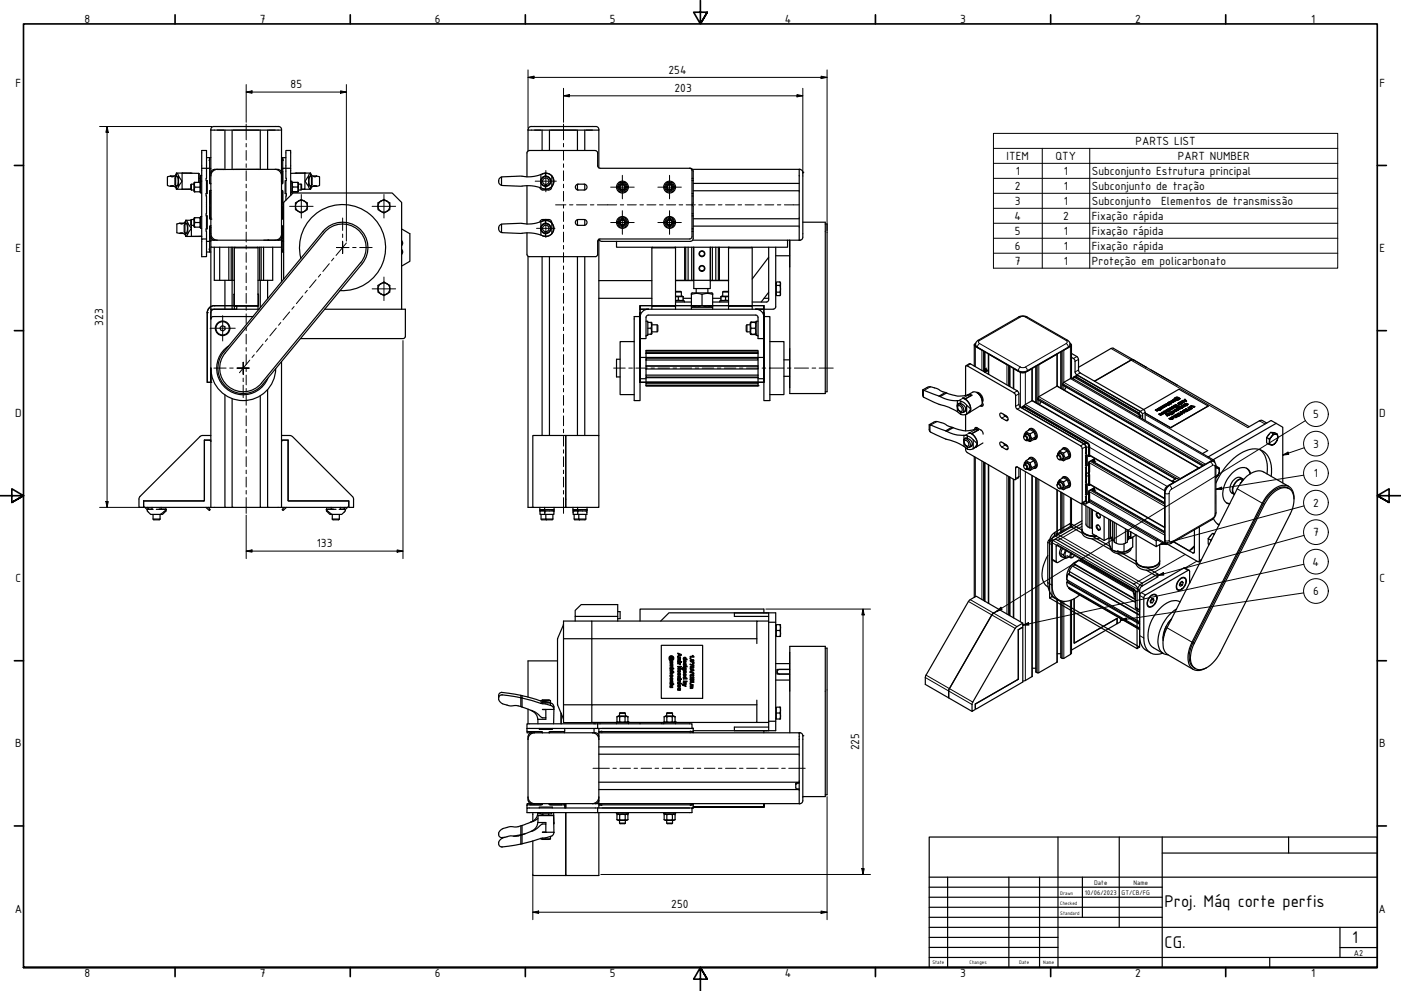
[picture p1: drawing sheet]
<svg xmlns="http://www.w3.org/2000/svg" width="594mm" height="420mm" viewBox="0 0 594 420" stroke-linecap="round" stroke-linejoin="round" font-family="sans-serif">
<defs><g id="words">
<g font-size="7.7">
<text x="493.8" y="384.5">Proj. Máq corte perfis</text>
<text x="573.3" y="400">1</text>
<text x="493.8" y="402.1">CG.</text>
</g>
<g font-size="5.4">
<text x="35.9" y="9.8">8</text>
<text x="110.2" y="9.8">7</text>
<text x="184.4" y="9.8">6</text>
<text x="258.6" y="9.8">5</text>
<text x="332.7" y="9.8">4</text>
<text x="407.2" y="9.8">3</text>
<text x="481.4" y="9.8">2</text>
<text x="556" y="9.8">1</text>
<text x="283.5" y="31.2">254</text>
<text x="6.6" y="36.9">F</text>
<text x="123.2" y="37.4">85</text>
<text x="286" y="39">203</text>
<text x="584.9" y="36.9">F</text>
<text x="481.5" y="61.5">PARTS LIST</text>
<text x="426.8" y="67.9">ITEM</text>
<text x="447.6" y="67.9">QTY</text>
<text x="499.4" y="67.9">PART NUMBER</text>
<text x="430.7" y="74.2">1</text>
<text x="451.1" y="74.2">1</text>
<text x="463" y="74.2">Subconjunto Estrutura principal</text>
<text x="430.3" y="80.6">2</text>
<text x="451.1" y="80.6">1</text>
<text x="463" y="80.6">Subconjunto de tração</text>
<text x="430.3" y="86.9">3</text>
<text x="451.1" y="86.9">1</text>
<text x="463" y="87">Subconjunto</text>
<text x="492.4" y="87">Elementos de transmissão</text>
<text x="430.2" y="93.3">4</text>
<text x="450.8" y="93.3">2</text>
<text x="463" y="93.4">Fixação rápida</text>
<text x="430.3" y="99.6">5</text>
<text x="451.1" y="99.6">1</text>
<text x="463" y="99.7">Fixação rápida</text>
<text x="6.6" y="106.9">E</text>
<text x="430.3" y="106">6</text>
<text x="451.1" y="106">1</text>
<text x="463" y="106.1">Fixação rápida</text>
<text x="584.9" y="106.9">E</text>
<text x="430.3" y="112.3">7</text>
<text x="451.1" y="112.3">1</text>
<text x="463" y="112.4">Proteção em policarbonato</text>
<text x="43.8" y="138" transform="rotate(-90 43.8 138)">323</text>
<text x="6.5" y="176.9">D</text>
<text x="556.8" y="177.3">5</text>
<text x="584.8" y="176.9">D</text>
<text x="556.8" y="189.8">3</text>
<text x="557.1" y="202.4">1</text>
<text x="556.8" y="214.9">2</text>
<text x="556.8" y="227.4">7</text>
<text x="134.3" y="232">133</text>
<text x="556.6" y="239.9">4</text>
<text x="6.6" y="246.9">C</text>
<text x="584.9" y="246.9">C</text>
<text x="556.8" y="252.3">6</text>
<text x="6.5" y="316.9">B</text>
<text x="584.8" y="316.9">B</text>
<text x="364.3" y="318.2" transform="rotate(-90 364.3 318.2)">225</text>
<text x="6.3" y="386.9">A</text>
<text x="284.6" y="385.2">250</text>
<text x="584.6" y="386.9">A</text>
<text x="35.9" y="414.1">8</text>
<text x="110.2" y="414.1">7</text>
<text x="184.4" y="414.1">6</text>
<text x="258.6" y="414.1">5</text>
<text x="332.7" y="414.1">4</text>
<text x="407.2" y="414.1">3</text>
<text x="481.4" y="414.1">2</text>
<text x="556" y="414.1">1</text>
</g>
<text font-size="3.9" x="574.1" y="405.1">A2</text>
<g font-size="3">
<text x="464" y="375.1">Date</text>
<text x="480.6" y="375.1">Name</text>
<text x="460" y="379.4">10/06/2023</text>
<text x="475.6" y="379.4">GT/CB/FG</text>
</g>
<g font-size="2.3">
<text x="449.6" y="379.4">Drawn</text>
<text x="449.6" y="383.6">Checked</text>
<text x="449.6" y="387.9">Standard</text>
<text x="395.4" y="408.8">State</text>
<text x="411.1" y="408.5">Changes</text>
<text x="432.2" y="408.8">Date</text>
<text x="442.4" y="408.8">Name</text>
</g>
</g></defs>
<!-- layer: Visible (ISO) -->
<g fill="none" stroke="#000" stroke-width=".51">
<path d="M89.4 55.2h30M95.4 55.2v16.7M98.4 55.2v16.7M110.4 55.2v16.6M113.5 55.2v16.6M118.1 53.6l1 .5 .3 .8v44.2M118.2 53.6h-27.6l-.7 .3-.5 1v16.5M223.9 55.2h27.3M223.9 54.9v9.1M229.9 55.2v8.6M233 55.2v8.6M244.9 55.2v8.6"/>
<path d="M248 55.2v8.6M248.5 55.2h5.4v16M252.7 53.6h-27.5l-.7 .3-.5 1M252.7 53.6l1 .5 .2 1.1M72.3 74.7l-1.3 .3v3.6l1.3 .4M72.3 74.7h.1M72.3 79h1.6M72.3 74.7h1.6M72.4 78.9a1.8 1.8 0 0 1 2.3 .8M72.4 78.9l-.1 .1M72.4 78.9h1.4M72.4 74.7h1.4"/>
<path d="M74.2 75.4v2.8l.3 .6M74.5 78.8h.6M74.5 74.8v4M74.5 74.8h.6M74.5 74.9l-.3 .6M74.7 78.8l.1 1.3M74.7 74a1.63 1.63 0 0 1-2.3 .7M74.7 74v.8M74.8 74.7l.1 .1M74.8 73.5l-.1 .5M74.8 73.4l.5 .2 1.9 3.2-1.9 3.2-.5 .2M74.8 74.7a3.4 3.4 0 0 1 0 4.3"/>
<path d="M74.8 73.4v1.3M74.8 79v1.2M74.9 78.8l-.1 .2M74.9 73.4h2.4M75.7 74.5v4.6M77.2 73.4v6.8M77.3 73.4h4M81.2 78.1v2.5M81.3 73.4l3 .1M82.2 78.1l-1.3 .2v2l.3 .3M82.6 77.3v4M82.6 79.4h2.1"/>
<path d="M84.3 73.5v3.8M84.3 73.5l.2 3.8M84.5 75.6h.5M84.7 77.3v4M85 76.8h.5M85 77.6l-.2-.3h-2.4l-.2 .3 .2 3.7h2.4l.2-.3M85.5 74.3h-.5v7.5h.5M85.5 71.4h2.1v-7.6h-2.1v37.5M87.6 66.8h1.3v.6M87.6 76.6v5.5M88.9 67.4l-.3 .7M88.9 71.6l-1.3-.2-.2 4.2v1h.5v5.5h-.5v9.4h.5v5.6h-.5l.2 5.2 1.3-.2"/>
<path d="M88.9 67.4v4M88.9 71.4h.5v1.9M88.9 71.4v6.2M88.9 66.8h.5M88.9 77.7l.5 .2M88.9 77.2l.5 .7M89.4 73.3v1.2M89.4 74.6v27.2M90.9 71.8h4M90.9 71.9l-.9 .2-.6 1.3M92.1 71.9l24.5-.1 1.7 .6 .8 .9 .3 1.3M92.2 71.8l-1.8 .6-.7 .9-.3 1.3"/>
<path d="M94.8 71.9h.1M98.9 71.8h11M99 71.9h-.1M109.8 71.9h.1M116.8 71.8h1.1M117.9 71.9l.9 .2 .6 1.3M119.4 77.3h.1M119.4 71.4l.5 .2M119.4 66.8h1.8M119.9 77.7l-.5 .2M119.9 67.4l.2 .7M119.9 71.6l1.3-.2 .2 5.2h-.5v5.5h.5l-.2 2.8"/>
<path d="M119.9 66.8v4.6M119.9 71.6v6M119.9 77.2l-.5 .7M121.2 76.6v5.5M123.3 71.4v-7.6h-2.1v7.6h2.1v11.4M123.3 76.8h.5v5h-.5M123.8 77.6l.3-.3v2M124.1 79.3v2M124.1 77.3h2.1M124.1 79.3h2.1M125.2 73.4h4.1v6.8h-1.4h3.7M125.2 73.4l-1.9 .1"/>
<path d="M125.8 73.4h-.6M125.8 73.4h5.8M126.6 78.1h1M127.6 78.1l.3 .2v2l-1.3 .3M127.6 78.1v2.5M130.9 74.5v4.6M131.4 78.8h.7M131.4 74.8h.7M131.7 78.8v.2M131.7 74.7v.1M131.7 73.5l.2 1.3M131.7 73.4l-.4 .2-1.6 2.7a.62 .62 0 0 0 0 1.1l1.6 2.6 .4 .2"/>
<path d="M131.7 74.7a3.6 3.6 0 0 0 0 4.3M131.7 73.4v1.3M131.7 79v1.2M131.9 79.7l-.2 .4M131.9 74a1.63 1.63 0 0 0 2.3 .7M131.9 78.8v.9M132.1 74.9l.2 .6M132.1 74.8v4M132.3 75.4v2.8l-.2 .6M132.7 79h1.5M132.7 74.7h1.5M132.8 78.9h1.4"/>
<path d="M132.8 74.7h1.4M134.2 78.9a1.8 1.8 0 0 0-2.3 .8M134.2 74.7l1.3 .3v3.6l-1.3 .3M212.7 75a1.9 1.9 0 0 0-1.3 1.8 1.9 1.9 0 0 0 1.3 1.8M223.5 64.8l.2-.7 .7-.2 28-.1 .7 .3 .3 .7M223.5 64.8v10.2M223.5 78.7v16.3M229.4 77.5a2.27 2.27 0 0 0 1.9 1.5M229.4 77.5v2.2l.7 .2M229.4 76.2v1.3M229.4 74a14.8 14.8 0 0 1-8.5 .7l-8.2 .3v3.6l8.2 .4a16.5 16.5 0 0 1 8.5 .7M229.4 74v2.2"/>
<path d="M230 73.8a3.4 3.4 0 0 1 4.8 3 3.4 3.4 0 0 1-4.8 3.1M230.1 79.9l1.2 .3M231.3 74.7l-1.2 .5-.7 1M231.3 73.4l-1.9 .6M231.3 73.4a3.4 3.4 0 0 1 3.6 3.4 3.4 3.4 0 0 1-3.6 3.4M231.3 74.7a2.16 2.16 0 0 1 2.3 2.1 2.16 2.16 0 0 1-2.3 2.2M231.3 73.4v1.3M231.3 79v1.2M233.9 79.2a1.24 1.24 0 0 1-1.2 1.4l-2.9-.1-.9-1M234 74.5v4.6M244.2 78.6l1-.5h2.5a1.24 1.24 0 0 1 1.2 1.2 1.24 1.24 0 0 1-1.2 1.3l-3.2-.3-.5-1zM244.9 78.1v2.5"/>
<path d="M248 78.1v2.5M253.4 64.8v5.5l.3 .7 .7 .3M254.4 71.4h38.3l1 .5 .2 .7M262.8 77.3h2.3l1.2 2.1-1.2 1.9h-2.3l-1.2-1.9zM282.8 77.3h2.3l1.2 2.1-1.2 1.9h-2.3l-1.2-1.9zM292.4 71.4l.7 .2 .3 .7v28M293.4 76.6h.5M293.4 75.6h.5M293.7 71.8h45.2v30M293.9 76.6v5.5h-.5M293.9 72.6v4M293.9 77.8h45"/>
<path d="M338.9 71.8h.3M339.2 71.9l.7 .2 .5 1M340.4 73.1v27.5l-.2 .7-1 .5M76.2 94.7l-1.2 .3v3.7l1.2 .3M76.2 94.7h.1M76.2 99h1.6M76.2 94.7h1.6M76.3 98.9a1.8 1.8 0 0 1 2.3 .8M76.3 98.9l-.1 .1M76.3 98.9h1.4M76.3 94.7h1.4M78.1 95.4v2.8"/>
<path d="M78.2 98.2l.2 .6M78.4 94.8v4M78.4 98.8h.7M78.4 94.8h.7M78.4 94.9l-.2 .6M78.6 98.8l.2 1.3M78.6 94a1.63 1.63 0 0 1-2.3 .7M78.6 94v.8M78.8 94.7v.1M78.8 93.5l-.2 .5M78.8 98.8v.2M78.8 93.4l.4 .2 1.6 2.7a.62 .62 0 0 1 0 1.1l-1.6 2.6-.4 .2"/>
<path d="M78.8 94.7a3.6 3.6 0 0 1 0 4.3M78.8 93.4v1.3M78.8 99v1.2M78.8 93.4h2.1M79.6 94.5v4.6M80.9 80.2h-6M80.9 80.2h-3.6M81.2 80.6h1M81.2 93.1v7.1h4.1M82.2 93.1l-1.3 .2v2.1l1.3 .1M82.6 92.3v4M82.6 94.3h2.1"/>
<path d="M84.7 92.3v4M85 92.6l-.2-.3h-2.4l-.2 .3 .2 3.7h2.4l.2-.3M85.5 91.8h-.5v5h.5M87.6 91.5v5.6M88.9 96v6.1M88.9 81.5l.5-.7-.5 .2v11.6l.5 .3-.5-.8M89.1 95.8l-.2 .2M89.2 95.7h.2M89.4 95.8l-.5 .7M89.4 92.3v.1M89.4 99.1l.3 1.2 .7 .9 1.8 .6h27.2M89.4 81.3v.1"/>
<path d="M89.4 96.3v.1M119.4 99.3v2.5M119.4 95.7h.2M119.4 95.8l.5 .7M119.4 99.1l-.6 1.7-.9 .8-1.2 .2M119.7 95.8l.2 .2M119.9 81.5l-.5-.7 .5 .2v11.6l-.5 .3 .5-.8M119.9 96v6.3M123.8 81l.2 .3M124.1 81.3h2.1h-2.1M125.3 87.5a2.51 2.51 0 0 0 2.5 2.5 2.51 2.51 0 0 0 2.5-2.5M125.3 87.5v1.4l2.5 1.4 2.5-1.4v-1.4"/>
<path d="M126.2 81.3v-4l.4 .3-.2 3.7M126.5 85.3l-1 1.1-.2 1.1M126.6 85.3l1.2-.7 1.2 .7M126.6 85.3l-1.3 .7v1.5M129 85.3l1.3 .7v1.5M129 85.3l-.9-.3-1.6 .3M129 85.3l1.1 1.1 .2 1.1M137 98.1l-42.1 51.1a10.7 10.7 0 0 0 1.4 15.2 10.7 10.7 0 0 0 15.1-1.5l42.2-51.1a10.8 10.8 0 0 0-1.5-15.1 10.8 10.8 0 0 0-15.1 1.4M138.4 97.7a10 10 0 0 1 13.7 0 10 10 0 0 1 .9 13.6l-42.1 51.2a10 10 0 0 1-14.1 1.3 10 10 0 0 1-1.4-14.1zM160.3 87.5a2.51 2.51 0 0 0 2.5 2.5 2.51 2.51 0 0 0 2.5-2.5M160.3 87.5v1.4l2.5 1.4 2.5-1.4v-1.4M161.5 85.3l-.7 .7-.5 1.4"/>
<path d="M161.5 85.3l1.3-.7 1.2 .7M161.5 85.3l-1.2 .7v1.5M164 85.3l1.3 .7v1.5M164 85.3l-1-.3-1.5 .3M164 85.3l1.1 1.1 .2 1.1M170.3 97.1l3.5 2v11.7l-3.5 2M212.7 95a1.9 1.9 0 0 0-1.3 1.8 1.9 1.9 0 0 0 1.3 1.8M223.5 98.7v9.1l.2 .7 .7 .3 28.4-.1 .6-.9 .1-5.9 .9-.6h38M228.9 94.1l.9-1h2.9a1.24 1.24 0 0 1 1.2 1.4M229.4 97.5a2.27 2.27 0 0 0 1.9 1.5M229.4 97.5v2.2l.7 .2M229.4 96.2v1.3"/>
<path d="M229.4 94a14.8 14.8 0 0 1-8.5 .7l-8.2 .3v3.6l8.2 .4a16.5 16.5 0 0 1 8.5 .7M229.4 94v2.2M230 93.8a3.4 3.4 0 0 1 4.8 3 3.4 3.4 0 0 1-4.8 3.1M230.1 99.9l1.2 .3M231.3 94.7l-1.2 .5-.7 1M231.3 93.4l-1.9 .6M231.3 93.4a3.4 3.4 0 0 1 3.6 3.4 3.4 3.4 0 0 1-3.6 3.4M231.3 94.7a2.16 2.16 0 0 1 2.3 2.1 2.16 2.16 0 0 1-2.3 2.2M231.3 93.4v1.3M231.3 99v1.2M234 94.5v4.6M244.2 93.6l1-.5h2.5a1.24 1.24 0 0 1 1.2 1.2 1.24 1.24 0 0 1-1.2 1.2l-3.2-.2-.5-1z"/>
<path d="M244.9 93.1v2.4M248 93.1v2.4M262.8 92.3h2.3l1.2 2-1.2 2h-2.3l-1.2-2zM282.8 92.3h2.3l1.2 2-1.2 2h-2.3l-1.2-2zM293.4 83.1h.5M293.4 91.5h.5M293.4 98.1h.5M293.4 90.6h.5M293.4 86.6l.5 1v3.9M293.9 82.1v4l-.5 .9M293.9 91.5v5.6h-.5M293.9 97.1v4"/>
<path d="M293.9 80.9h45M293.9 92.8h45M293.9 95.9h45M340.4 94.2h9.5v72.7h-15l-.1-65.1 .1 11.4M349.9 95h.8v71.1h-.8M85.3 100.2h-6.5M85.3 100.2h.2M87.6 101.3h-2.1v7.5h2.1v-6.5M87.6 106.8h1.8M88.6 105.6l.3 .7M88.9 102.1l.5 .2M88.9 102.3v4.5"/>
<path d="M89.4 100.3l.6 1.2 .9 .3M89.4 101.8v3h30v-3M89.4 101.8h2.5M89.4 104.8v26.3M90.9 104.8v14.1h8.5M93.2 104.8v14.1M95.4 118.9v12.2M97 104.8v14.1M98 104.8v14.1M98.4 118.9v12.2M98.7 104.8v14.1M99.4 105.1h10"/>
<path d="M99.4 105.1v24.5M99.6 104.8l-.2 .3M109.2 104.8l.2 .3v24.5M110.1 104.8v14.1M110.4 118.9v11.5M110.7 104.8v14.1M111.8 104.8v14.1M113.5 118.9v7.8M113.9 101.8h.1M115.6 104.8v14.1h-6.2M119.4 100.3l-.3 .9-1.2 .6M119.4 102.3h.5"/>
<path d="M119.4 104.8v14.7M119.4 106.8h.5M119.9 106.3v.5h.4M119.9 102.1l.4 .2M119.9 102.3v4M120.1 105.6l-.2 .7M120.3 118.4v-32.6l4-4h42l4 4v45.3h-32.6M127.6 109.5a18.3 18.3 0 0 1 15-22.6 18.3 18.3 0 0 1 20.9 17.3 18.3 18.3 0 0 1-19.3 19M170.3 102a1.49 1.49 0 0 1 0 2.2M170.3 105.7a1.49 1.49 0 0 1 0 2.2M223.9 108.7v106.4h2M229.9 108.8v75.8"/>
<path d="M233 108.8v75.8M244.9 108.8v75.8M248 108.8v75.8M253.9 101.5v83.1M253.9 101.8h.3M253.9 119h22.5M276.4 105.1v24.5M276.7 104.8l-.3 .3M286.2 104.8l.2 .3h-10M286.4 104.8v24.8l-.2 .2M286.4 119h7.7M290.3 104.8v14.1"/>
<path d="M290.8 104.8v14.1M291.8 104.8v14.1M293.3 104.8v14.1M293.4 100.3l-.3 .7-.7 .3M293.7 101.8h40.2v3h-72.5v-2.5M293.9 101.1l-.5 1-.7 .2h-37.5l-.8-.2-.4-.6M293.9 118.9l.3 .2v3.2h7v-3.2l.2-.2M294.1 104.8v14.1M294.2 104.8v14.1M301.2 104.8v14.1M301.3 119h7.6M302.1 104.8v14.1"/>
<path d="M303.5 104.8v14.1M304.6 104.8v14.1M305.1 104.8v14.1M308.9 104.8v14.1h-22.5M308.9 118.9v10.7l.3 .2M309.2 104.8l-.3 .3h10.1M318.7 104.8l.3 .3v24.5l-.3 .2M325.9 104.8v22.7l-.9 .6h-6M325.9 109.1l-6.9 9.2M328.9 104.8v25.3l-.3 .7-.7 .2M328.9 108.4h5.9M330.7 119.5l.3 .8-.3 .7"/>
<path d="M330.7 119.5h-1.5v1.5M330.7 119.5l.3 .4v5l-.3 .4M333.9 101.8h5.3M87.9 132.6v29.5h1.5v-6a13.7 13.7 0 0 0 13.6 13.7 13.7 13.7 0 0 0 13.9-13.5M87.9 132.6v29.5h1.5M89.4 131.1v4.1M89.4 131.1h20.5M90.9 129.6l-1.9 .6-.8 1.1-.3 1.3M93.3 138.8l.9-.7 1.1 .4 .2 1.1-.9 .7-1.1-.4zM99.2 129.6h-8.3h9.5v1.5h-9.5l-.9 .3-.5 .7-.1 52.5M99.4 131.1v-1.3h10v1.3M99.4 129.6h10"/>
<path d="M99.4 129.6l.2 .2M99.4 124.7l-.2 4.9 .3 .2M107.3 134.2h-16.9l-.7 .3-.3 .7M109.4 124.7l.2 4.9-.3 .2 .3-.2M109.4 129.6l-.2 .2M160.3 122.4a2.51 2.51 0 0 0 2.5 2.5 2.51 2.51 0 0 0 2.5-2.5M160.3 122.5v1.4l2.5 1.4 2.5-1.4v-1.4M160.3 122.5v-1.5l2.5-1.5 2.5 1.5v1.5M160.3 122.4a2.51 2.51 0 0 1 2.5-2.5 2.51 2.51 0 0 1 2.5 2.5M170.3 131.1h1.6v11.5l-.6 .9-43.9 .1M253.9 126.5h22.5M268.9 134.2h2.5v35.6h-2.5z"/>
<path d="M271.4 129.6v1.5h3.6M271.4 132.6v29.5h52.5h-52.5zM271.4 131.1h56.5M273.9 134.6v9h-2.5M273.9 136.2h.8v6h-.8M274.7 136.7h1.6l.1 .3v4.4l-.4 .3M274.7 139.2h1.3M274.9 133.6l-.7 .3-.3 .7M274.9 131a3.5 3.5 0 0 0-3.5 3.6M275 133.6h45.5l.6 .3 .3 .7M276 136.7l.3 1.3-.3 3.7M276.4 131.1v-1.3h10v1.3"/>
<path d="M276.4 137.7h2.2l.4 .3v2.4l-.4 .3h-2.2M276.4 129.6h19.2M276.4 129.6l.3 .2M278.4 129.6h-7v1.5M278.6 137.7v3M286.4 127.6h3.8v.5M286.4 125.8l3.3 .1M286.4 128.1h6.8M286.4 125.6l3.3 .2v1.6l-.3 .2M287.7 125.9v1.3M288.9 123.8h-2.5l.3-.3h2l.2 .3v1.8M289.7 127.2l-3.3 .2"/>
<path d="M289.7 126.5h3.5M293.2 131.1v-.8h9v.8M293.2 124.8a5.9 5.9 0 0 1 4.5 0 5.9 5.9 0 0 1 4.5 0M293.2 129.6a5.9 5.9 0 0 0 4.5 0 5.9 5.9 0 0 0 4.5 0M293.6 130.3l-.4-.2v-5.7l.4-.2 8.6 .2v5.7l-.4 .2M295.2 122.3v1.9M297.7 124.8v4.8M299.8 129.6h24.1M300.2 122.3v1.9M302.2 128.1h6.7M302.2 126.5h3.5M305.7 127.2l3.2 .2"/>
<path d="M306.5 123.8h2.4l-.2-.3h-2l-.2 .3v1.8M307.7 125.9v1.3M308.9 131.1v-1.3h10.1v1.3M308.9 127.6h-3.7v.5M308.9 125.8l-3.2 .1M308.9 125.6l-3.2 .2v1.6l.3 .2M316.7 137.7v3M318.1 137.7h-1.4l-.3 .3v2.4l.3 .3h1.4M318.3 136.7h2.2M318.3 136.7v5M318.5 136.7v5M318.5 139.2h1.7"/>
<path d="M320.2 136.7l.3 1.3-.3 3.8M320.5 131a3.5 3.5 0 0 1 3.5 3.6M320.5 136.7l.1 .3M321.4 136.2h-.8v6h.8M321.4 134.6v9h2.5M323.9 134.2h2.6v35.6h-2.6zM323.9 129.6v3v-3h-52.5v3v-1.5M323.9 129.6v1.5h-3.5M324 126.5h1.9M325.9 123.9l-3.1 4.2M328.9 124.7h.3M328.9 120.2h.3"/>
<path d="M329.2 123.9v1.4h1.5M330.7 121l.3 1.5-.3 2.8M330.7 121h-1.5v2.9h1.5M97 146.7a11.3 11.3 0 0 0-1 18.1 11.3 11.3 0 0 0 17.6-4.4M119.4 153.3v61.8M263 152.3h-1.6v7.5h1.6M268.9 144.8h-5.9v22.5h5.9M273.9 159v.9h47.5v.2M273.9 159.9v.2h47.5M273.9 155.2h47.5v1.2h-47.5zM273.9 152.6v2.6h47.5v-2.6M273.9 151.9h47.5v.7h-47.5z"/>
<path d="M273.9 151.9v-.3h47.5v.3M273.9 149.7l47.5 .1zM273.9 149.7v-.5h47.5v.5M273.9 149.2v-.6h47.5v.6M273.9 149.8v1.8h-2.5M273.9 156.4v2.6M273.9 159h47.5M274.7 141.7h1.3M318.3 141.7l.2 .1M318.3 141.7h2.2M318.5 141.7v.1M318.5 141.8h1.7"/>
<path d="M320.4 141.7l-.2 .1M320.6 141.4l-.1 .3M321.4 149.8v1.8h2.5M321.4 156.4v3.5M326.5 144.8h5.9v22.5h-5.9M332.4 152.6h2.4M332.4 159.6h2.4M334.9 147.9v16.4M409.6 155l1.4-.8 .5 .1 19.9 11.4 .6 .9 .1 4.8 .7 1.3 27.1 15.7 .5 1v2.7l.3 .2M413.1 146.2v9M413.7 145.5l-.6 .6 .2 .6 3.1 1.7M414 144.9l18.1-10.6a3.4 3.4 0 0 1 3.3 0l17.4 10a1.76 1.76 0 0 1 .2 3.1l-17.3 10-2 .4-1.9-.4-17.3-10-.9-1.2z"/>
<path d="M417.6 156.4l1.2 .7-1.2 .7 .9-.7-.9-.7M417.6 156.8l.4 .3-.4 .3M417.6 149.2v8.4M418.5 157.1v.2M419.1 150v8.7M428.2 155.3v8.6M429.7 156.2v8.6M429.9 156.3l3.6 1.8 1.3-.2 2.8-1.6M437.7 156.2v13.6M439.2 155.3v15.4M448.3 150v13.7M449.8 149.2v15.4"/>
<path d="M453.7 145.5l.6 .6-.1 .6-3.1 1.7M454.3 151.5l1.2 .7 .4 .6v4.9l.7 1.2 27.4 15.9a3.3 3.3 0 0 1 .5 2.9M454.3 149.8l2.6 1.6 .4 .7v4.8l.5 1 27.1 15.7 .7 1.3v3.4M454.3 146.2v14.1M455.2 160l1-.2 26.5 15.3 .9 1.6M456.4 159.7l-1 .2M457.1 159.2h-.6l-1 .5M479.6 152.6h1.2M479.6 152.7l1-.1 49.1 28.3M479.6 152.6l-15.5 9M479.6 152.7l-15.5 8.9M485.8 155.6l.3 .1"/>
<path d="M485.9 155.6l-14-8-14.6 8.1M488 156.8l11 6.4M95.4 167.4v47.7h3M98.4 169v46.1h12M110.4 167.8v47.3h3.1M113.5 165.2v49.9h5.9M271.4 160.6h2.5M273.9 163.6h47.5zM273.9 162.1l47.5 .1v.5M273.9 162.2v.5h47.5M273.9 160.1v2M273.9 162.7v.9"/>
<path d="M273.9 162.1h47.5M321.4 160.1v2.1M321.4 162.7v.9M321.4 160.6h2.5M323.9 162.1v-29.5v29.5M391.2 165.3l.3 .1M398.2 167.9l-6.7-2.5v2.9a62.1 62.1 0 0 0 11.7 4.8l2.8 1.4M398.2 167.9l.5 .2M398.7 168.1a13.5 13.5 0 0 0 7.3 1.7M400.9 166.4l-1.1-.3a10 10 0 0 0-6.4-2l-2.2 1.2v2.1l.3 .9M401.4 166.6l.8 .4a12.8 12.8 0 0 0 8.5 .4l1 .3M401.4 166.6l-.5-.2-2.7 1.5"/>
<path d="M401.4 166.6l-2.7 1.5M406 169.8l1.4 .3M406 173v1.5l1.4 1.2M406 171.7l-.2 .5M406 169.8v1.9M406.1 171.5a2.25 2.25 0 0 1 2.5 2.9 1.25 1.25 0 0 1-1.2 .5 1.25 1.25 0 0 1-1-.9l-.3-.6a1.57 1.57 0 0 1 0-1.9zM406.3 172.1a1.55 1.55 0 0 1 1.5 .7 1.55 1.55 0 0 1-.1 1.7 1.7 1.7 0 0 1-1.4-2.4zM406.8 171v.1M406.9 171l-.6 .4M407.4 171.2a.93 .93 0 0 0-1.4 .5M407.4 170.1l1.4 .6 2.7 2.6a3.1 3.1 0 0 1-4.1 2.4M407.4 171.2a2.26 2.26 0 0 1 1.8 3.2l-.8 .4"/>
<path d="M407.4 170.1v1.1M407.4 174.8v.9M408.2 168.8l1.1 .3M408.2 168.8v.1a4.4 4.4 0 0 1 3 5.8l-.3 .3M408.2 168.9a4.5 4.5 0 0 1 3.1 5.8l-1.5 .9M409.1 174.5h-.4M409.4 167.6v-12l.5-.6 20.1 11.5 .7 1.2v4.9l.7 .9 27.1 15.7 .4 1v23.1l-.7 .2-27.1-15.6-.4 .5-.1 4.8-.6 .1-19.9-11.4-.6-.9-.1-1.2M409.4 175.7v7M409.5 173.5l-.2 .7-1.1 .7M409.9 171.8v3.8M410.5 167.4l2.1-1.2a4 4 0 0 1 3.6 5.4l-5.2 3.3M410.5 167.4l.8-.2 .8 .4"/>
<path d="M410.5 167.4l-.4 .1M411.7 167.7l-2.4 1.4M412.1 167.6l-2.8 1.5M412.1 167.6l-.4 .1M414.1 166.3a3.1 3.1 0 0 1 2.5 4.3M414.2 166.4a5.3 5.3 0 0 1 2.4 4M414.7 166.7l1.3 1.4 .5 1.8M416.6 170.7l.2 1.4-.5 .2-.6-.3M424 175.4l.8-.2a3.7 3.7 0 0 1 2.6 2.1l-.2 1.1-.6-.1a3.7 3.7 0 0 1-2.6-2.1zM425.5 175.6l1.8 1.5M432.9 172.8l1.1-.6 .6 .1 26.5 15.3 .9 1.1v4.1M433.3 173l26.5 15.3 .8 1.1v3.7"/>
<path d="M433.7 172.3l.4 .2M433.9 172.3l27.1 15.7-27-15.6M434.1 172.2l.7-.7 3-1.7 60 34.7M441.5 170.3l-.7 1.3M452.1 164.1l-.7 1.4M454.9 160.6l.3-.6 .6 .1 26.5 15.3 .7 .6 .2 .9M482.9 175l.7 1.3v.8M489.9 173.8l.8-.3 .7 .4-.9-.2-.2 .1 .6 .4-.2 .1zM489.9 173.8l1 .4M490.2 173.8h.1M490.3 173.8h.5M490.8 173.8l.6 .1"/>
<path d="M490.8 173.3l1.3 .5zM490.8 173.3l1.1 .6M491.2 173.1l1.1 .3M491.2 173.1h1.1M491.4 175.6l.8-.3 .7 .4-1-.2 .3 .6zM491.4 175.6l1 .4M491.7 175.6h.1M491.7 172.8l.4 .2M492.1 173.8l-.2 .2M492.1 173l-.4-.2 1.1 .3h-.4M492.1 173l.2 .1M492.1 175.5l.8 .2"/>
<path d="M492.1 175.5l-.3 .1M492.3 172.6h.9M492.3 173.1h.1M492.4 173.1l-.1 .3M492.4 173.2l-.1 .2M492.5 175.1l.3 .3h.7M492.6 174.9l1 .1a.52 .52 0 0 1-.6 .5 .52 .52 0 0 1-.4-.6zM492.8 173.1h-.4M492.8 172.9h.2M492.8 175.1l.6 .1M493 174.9l-.2 .2M493 174.9l.3 .1"/>
<path d="M493.1 172.3l-.8 .2 .3 .3 .6-.2M493.1 172.3l-.6 .2h1l-.5 .4M493.1 172.3l-.6 .2M493.1 172.1l.4 .3 .7-.1M493.2 172.6l-.4 .3h.2M493.2 172.6h.1M493.3 175l.1 .2M493.3 174.5l1.2 .5zM493.3 174.5l1.2 .5M493.3 172.6h.1M493.3 171.8h.9a.52 .52 0 0 1-.4 .7 .52 .52 0 0 1-.7-.4zM493.5 172.6l-.5 .3"/>
<path d="M493.5 171.9l.6 .2-.3 .2zM493.5 172.6h.1M493.5 171.9v.1M493.6 174.3l1.1 .3M493.6 174.3h1.1M493.6 175.1l-.1 .3M493.7 171.9h-.2M493.9 171.5l1.1 .3M494.2 174l.3 .2M494.3 175.6l.7 .8 .2-.1M494.3 172.1l-.1 .2M494.4 175.5l1.4 .5-1-.1 .4 .4-.2 .1z"/>
<path d="M494.5 171.2l.5 .4M494.5 174.2l-.3-.2 1 .3-.3 .1M494.5 174.2l.2 .1M494.6 173.8l1 .3zM494.6 173.8l1 .3M494.7 174.3v.1M494.7 175.5v.1M494.8 175.9l1 .1M494.8 175.4l-.1 .1M494.9 174.4l-.2 .2M494.9 174.5l-.2 .1M495 170.9l.3 .1"/>
<path d="M495 170.9l1.1 .3-.6 .3 .1-.3M495.1 171.6l-.1 .2M495.1 173.5l.1 .2M495.2 174.3l-.3 .1M495.2 173.7v-.3a.53 .53 0 0 1 .6-.2 .53 .53 0 0 1 .3 .6h-.8M495.2 175.5l.5 .3 .6-.2M495.2 175.4v.1M495.3 171l.3 .2M495.4 171.4h.3M495.4 175.2l.4-.2 1.2 .7h-.8a.52 .52 0 0 1-.6 .1 .52 .52 0 0 1-.2-.6zM495.4 170.6l1 .4zM495.4 170.6l1 .4"/>
<path d="M495.4 173.6l.4-.1-.5 .3M495.4 173.6l-.2 .1M495.5 174.3h.4zM495.5 174.3h.4M495.6 171.8l-.5-.2 .5 .2M495.6 171.2h.1M495.6 173.7h.5zM495.6 175.3l.3 .4 .3-.2M495.6 175.3l.5 .1M495.6 175.4h.5M495.6 175.1l.1 .1M495.7 177.5l.7 .3 .8-.3"/>
<path d="M495.7 171.7l-1-.6 .2 .6-1-.2 1.1 .3M495.7 171.4h.1M495.7 171.3v.1M495.8 173.5h-.4M495.9 170.4l.9 .4 .3-.3M496 173.1h.9M496.1 171.2h-.4M496.1 173.7h-.5M496.1 175.4l.1 .1M496.2 177.2l.5 .3M496.2 175.5v.1M496.3 173.6l-.4 .3-.6-.1"/>
<path d="M496.3 175.6l.7 .1M496.4 171.1h.4zM496.4 171.1h.4M496.4 170.1l.5 .3M496.4 173.4h.3M496.4 174.7l1-.4 .4 .4-.5 .2 .5 .3-.3 .1-1.1-.6 1.4 .5M496.6 177l.6 .3M496.7 177.5v.1M496.8 172.8l-.8 .3h.9M496.8 172.8l-.5 .2 .9 .1-.5 .3M496.8 172.8l-.5 .2M496.8 169.8l.6 .4"/>
<path d="M496.9 173.1l-.5 .3h.3M496.9 172.4h1a.51 .51 0 0 1-.5 .6 .51 .51 0 0 1-.5-.6zM496.9 172.6l.6 .4 .3-.2M496.9 170.4v.1M496.9 173.1h.1M497 174.5l.2 .4 .2-.3M497 174.5l.4 .1M497 174.5l-.1 .1M497 176.7h.5zM497 176.7h.5M497.1 172.6h.7M497.2 169.7l.5 .2"/>
<path d="M497.2 173.1l-.5 .3M497.3 177.3l-.1 .2M497.4 172.4l-.3 .2M497.4 172.4h.2M497.4 170.4l-.3 .1M497.5 176.4h1.4l-.7-.3 .1-.2 1.1 .7-1.4-.1 .8 .5-.2 .1zM497.5 176.4l1.3 .6M497.5 170.2l-.1 .2M497.5 174.2l.1 .1M497.6 174.3v-.3a.5 .5 0 0 1 .7-.2 .5 .5 0 0 1 .2 .6l-.9-.1M497.6 172.4l.2 .2M497.6 172l.7 .2 .5-.3-.5-.3 .2-.1 1.1 .6-.6-.1-.5 .3 .5 .2-.3 .1z"/>
<path d="M497.6 172l1.4 .5M497.6 177.3l-.8-.5-.2 .2 .5 .4-.7-.3-.2 .1 .4 .5-.9-.2 .7 .3 .8-.3M497.6 177.3h-.3M497.7 169.9l.4 .1M497.7 169.5h.3l-.2 .2zM497.8 170.2l-.8-.5-.2 .1 .5 .5-.7-.3-.2 .1 .4 .4-.9-.1 .7 .3 .8-.3M497.8 170.2h-.3M497.8 174.7l-.5 .3M497.8 174.2l.4-.2-.6 .3M497.8 174.2l-.2 .1M497.8 174v.1M497.8 174h.4"/>
<path d="M497.8 174.7h.1M498 169.5l-.4 .1M498 169.1a1.1 1.1 0 0 1 1-.7 1.1 1.1 0 0 1 1.1 .7l-.5 .4a.59 .59 0 0 1-1 0 .59 .59 0 0 1 .3-.9 .59 .59 0 0 1 .8 .5l-.5 .2M498 169v.2M498 169.5h.1M498 174.3l.4-.1zM498 176.5l1.4 .1M498 172.6l-.2 .2M498.1 169.7h.2M498.1 169.7l-.1-.4-.8 .4 .5 .2M498.2 169.1h-.2M498.2 176.1l.7 .3"/>
<path d="M498.2 168.9l.8-.4a.53 .53 0 0 1 .9 .3 .53 .53 0 0 1-.5 .7l-.7-.1-.2-.4 .7 .3M498.2 168.9l1-.4 .7 .5M498.2 173.7l1.1 .3M498.2 173.7h1M498.2 169.5l-.1 .2M498.2 169.5h.1M498.2 168.9v.1M498.2 168.9v.2M498.3 169.7h.1M498.3 169.7h.2l-.4 .3M498.3 171.6l.5 .3M498.3 169.1v.1"/>
<path d="M498.4 174.2l-.4 .1M498.5 169.7l-.4 .3M498.5 169h.1M498.5 175.8l.7-.4 .3 .7 .6-.1-.8 .3M498.5 169v.1M498.6 169l.7 .3M498.7 174.2l-.4 .3-.7-.2M498.7 173.3l.4 .2M498.7 175.9l.5-.2zM498.9 168.8l.5 .2zM498.9 168.9l.5 .1M499 163.2h.1"/>
<path d="M499 173h.1M499 173l.2 .1M499.1 173.5l-.4-.2 1 .4h-.3M499.1 173.5l.1 .2M499.2 175.7v.4M499.2 176.1l.1 .2M499.2 176v.1M499.2 173.1l.8 .3M499.2 173.1l.9 .4M499.2 173.7h.1M499.4 171l.2 .2M499.4 171l.9 .4-.5 .3v-.3"/>
<path d="M499.4 173.7l-.1 .3M499.4 175.7v.2M499.5 173.1a.42 .42 0 0 1 .6-.3 .42 .42 0 0 1 .2 .6h-.3M499.5 173v.1M499.5 172.8l-.2 .1M499.5 172.8h.1M499.6 171.2l.2 .2M499.6 175.2l1 .4v-.3v.6l-1-.7 1.2 .6M499.6 172.1l-1.1 .2M499.7 169l-.5 .3M499.7 171.5l.4 .1M499.7 170.8l1.1 .3z"/>
<path d="M499.7 170.8l1.1 .3M499.7 173.7h-.3M499.8 172.6h.1M499.8 172.6l-.8 .4M499.8 176l.1 .1M499.8 171.4h.1M499.9 172.6l-.6 .3 .2 .2M499.9 173l.3 .3-.6-.2M499.9 173l-.3 .1M499.9 172.6l-.3 .2M500.1 172.6l1 .3zM500.1 172.6l1 .3"/>
<path d="M500.1 171.5v.1M500.1 169l-.7 .6-1.1-.4M500.1 176.1l-.8 .2M500.2 170.5l.6 .4 .5-.1M500.3 171.4h-.3M500.4 174.7l1 .7zM500.4 174.7l1 .7M500.5 173.1l-.4 .3M500.6 174.7l1-.4v-.3l.7 .9-1.7-.2 1.7 .2M500.6 171.3h.4zM500.6 171.3h.4M500.6 170.3l.6 .4"/>
<path d="M500.6 172.3l.9 .1M500.8 175.6v.1M500.8 175.4v.2M501 173.1h.4zM501 173.1h.4M501.1 172.7h.3M501.1 170l.5 .4M501.3 170.7v.1M501.4 169.8h.6l.5-.6 .7 .9-1.8-.3 1.8 .3M501.4 174.7l.3-.2 .3 .3zM501.4 174.7l.3-.2 .3 .3M501.5 172.1l-.9 .3h.9"/>
<path d="M501.5 172.1l-.6 .2h.9l-.4 .4M501.5 172.1l-.6 .2M501.5 174.2l.1 .1M501.5 171.9v.1M501.5 172.4l-.4 .3h.3M501.5 172v-.3a.51 .51 0 0 1 .7-.2 .51 .51 0 0 1 .3 .6h-.9M501.5 172.4h.1M501.7 170.6l-.4 .1M501.8 171.9l.4-.2-.6 .4M501.8 171.9l-.3 .1M501.8 170.4l-.1 .2M501.8 172.4l-.4 .3"/>
<path d="M501.9 174l.3 .3 .8-.1M502 172l.4-.1zM502.1 170.3l-.8-.4-.2 .1 .5 .5-1-.2 .5 .4-.9-.2 .6 .4 .9-.3M502.1 170.3l-.3 .1M502.2 174h.5zM502.2 171.7l-.4 .1M502.2 171.4l.3-.1a.45 .45 0 0 1 .6-.3 .45 .45 0 0 1 .2 .6h-.2M502.3 169.8l.2-.1 .3 .3zM502.3 169.3l.1 .2M502.4 171.9l-.4 .1M502.5 171.2v.1M502.5 169.7l-.2 .1"/>
<path d="M502.5 169.7l.3 .3M502.6 173.9l.1 .1M502.6 173.9l-.4 .1M502.7 171.9l-1.1 .2M502.7 171.2l.6 .2M502.8 173.4l1 .7M502.9 173.3l.9 .8zM503 174.2h-.1a.46 .46 0 0 1-.6 .1 .46 .46 0 0 1-.3-.5 .74 .74 0 0 1 1.2 .6l-.7 .1M503 174.2l-.5 .3M503.1 171.6l.4 .3-1.3-.5 1.3 .5M503.3 174.2l-.8 .3M503.6 171.4l-.5 .2"/>
<path d="M503.8 173.6l.3 .2 .3-.2M503.8 172.9l.1 .2M503.9 173.6l.4-.1zM503.9 173.1l.5 .2M503.9 173.1h.5M504 173.5l-.1 .1M504 173.5h.3M504.1 172.8l.4 .1zM504.3 173.5v.1M504.4 173.2v.1M504.4 173.3h.1M504.4 172.8l-.3 .1"/>
<path d="M504.4 172.8l.1 .1M504.5 172.4h.4zM504.5 172.4h.4M504.6 173.1h.4zM504.6 173.1h.1M504.6 173.1h.3M504.8 172.8v.2a.42 .42 0 0 0-.5-.4 .42 .42 0 0 0-.4 .5M504.8 173h.3a.4 .4 0 0 1-.1 .4 .4 .4 0 0 1-.6-.1M504.9 173.1h.1M505.1 172.1l.9 .3 .2-.3v.6l-1.1-.6 1.2 .5M505.2 173.1l-.8 .2M506.3 172.3v.1"/>
<path d="M512.3 172.2l-15.9 9.1-10.8-6.2 10.8 6.2 15.9-9.2-12.4-7.1-15 8.7M512.3 172.1v.1M537.1 179.4l-1.8-1.1-.8-.1-5.4 3.1M541.1 179.5l-2.1-1.2-26.7 15.4M86.7 186.6h2.2l.5 .5M86.7 186.6v25.8h-25.8M86.7 186.6v25.5M86.7 186.6h2.7M89.4 186.6v-2l-4.3 .3-25.8 25.6M89.4 186.6v28.5M119.4 186.6h2.8v25.8h25.7v2.2l-.5 .5h-28M119.4 184.6h3.5"/>
<path d="M122.9 184.6l1.1 .5M124 185.1l25.5 25.4 .4 .8v3.8h-2v-2.7l-25.7-.1v-25.7h-2.3l-.5 .5M225.9 184.6h14v30.5h-14zM239.9 184.6h14v30.5h-14zM394 180.1h.3M401 182.7l-6.7-2.6v2.9a51.9 51.9 0 0 0 11.7 4.7l2.7 1.6M401 182.7l.4 .2M401.4 182.9a13.5 13.5 0 0 0 7.3 1.7M403.7 181.1l-1.1-.3a10 10 0 0 0-6.4-1.9l-2.2 1.2v2l.3 .9M404.2 181.3l.8 .4a12.3 12.3 0 0 0 8.5 .5l1 .3M404.2 181.3l-.5-.2-2.7 1.6M404.2 181.3l-2.8 1.6"/>
<path d="M408.7 184.6l1.5 .2M408.7 187.7v1.6l1.5 1.1M408.7 186.4l-.1 .5M408.7 184.6v1.8M408.9 186.2a2.24 2.24 0 0 1 2.5 2.9 1.22 1.22 0 0 1-1.2 .5 1.22 1.22 0 0 1-1-.9l-.3-.6a1.54 1.54 0 0 1 0-1.9zM409.1 186.8a1.52 1.52 0 0 1 1.4 .7 1.52 1.52 0 0 1 0 1.6 1.67 1.67 0 0 1-1.4-2.3zM409.6 185.7v.1M409.7 185.7l-.6 .4M410.2 185.8a1.02 1.02 0 0 0-1.5 .6M410.2 184.8l1.4 .7 2.7 2.4a3.1 3.1 0 0 1-4.1 2.5M410.2 185.8a2.33 2.33 0 0 1 1.8 3.3l-.8 .4M410.2 184.8v1"/>
<path d="M410.2 189.5v.9M411 183.6a4.5 4.5 0 0 1 3 5.8l-.3 .3M411 183.6h.1M411 183.6l1.1 .3M411 183.6a4.6 4.6 0 0 1 3.1 5.7l-.4 .4M411.9 189.2l-.4 .1M412.3 188.2l-.2 .7-1.1 .7M412.7 186.5v3.7M413.1 193.6v59.7M413.3 182l.1-.6 .5-.2 2.1 1.2 .6 .5 .3 1.2M413.3 182.1l.8-.1 .8 .3M413.3 182.1l-.4 .1"/>
<path d="M413.7 189.7l-1.1 .6M414.4 181.5l-1.1 .6M414.5 182.5l-2.4 1.4M414.9 182.3l-2.8 1.6M414.9 182.3l-.4 .2M416.8 187.8l-3 1.9M417.6 196.2v58.7M419.1 197v58.8M424 187.6l.8-.1a3.7 3.7 0 0 1 2.6 2.1l-.2 1-.6-.1a3.9 3.9 0 0 1-2.6-2.1zM425.5 187.9l1.8 1.4M432.1 198.4l-.1 4-1.5 1M434.1 185.4v-.6a1.18 1.18 0 0 1 1.5 .5 1.18 1.18 0 0 1-.3 1.6l-.5-.3"/>
<path d="M434.1 197.7v-.6a1.28 1.28 0 0 1 1.5 .4 1.28 1.28 0 0 1 0 1.6l-.8-.2M434.2 185a1.01 1.01 0 0 1 1.1 .5 1.01 1.01 0 0 1-.3 1.2l-.8-.7zM434.2 197.2a.98 .98 0 0 1 1.1 .5 .98 .98 0 0 1-.3 1.2l-.8-.7zM434.3 184.6l.8-.4a1.43 1.43 0 0 1 1.3 2.2l-.8 .4M434.3 196.9l.8-.5a1.49 1.49 0 0 1 1.3 2.2l-.8 .5M434.5 184.5a.88 .88 0 0 1 .8-.8 .88 .88 0 0 1 .9 .6l.6 1 .1 .9-.4 .5h-.7M434.5 196.7a.76 .76 0 0 1 .5-.7 .76 .76 0 0 1 .9 .2l.9 1.3 .1 .9a.68 .68 0 0 1-1.1 .5M435.2 183l1.4-.8a2.79 2.79 0 0 1 2.2 3.5l-.5 .7M435.2 195.2l1.4-.8a2.73 2.73 0 0 1 2.2 3.6l-.5 .6M436.1 182.5a1.32 1.32 0 0 1 1.2-.7 1.32 1.32 0 0 1 1.1 .8 2.36 2.36 0 0 1 .3 3.8h-.4M436.1 194.7a1.32 1.32 0 0 1 1.2-.6 1.32 1.32 0 0 1 1.1 .8 2.36 2.36 0 0 1 .3 3.7h-.4M436.5 181.9a2.25 2.25 0 0 1 3.1 1.8l.2 1.7-.8 .9"/>
<path d="M436.5 194.2a2.25 2.25 0 0 1 3.1 1.8l.2 1.7-.8 .8M436.8 183.9l-1.6-.9-.9 1.1 .2 .5M436.8 183.9l.5 1.6a1 1 0 0 1-.2 1.3 1 1 0 0 1-1.4-.1M436.8 196.2l-1.6-1-.9 1.2 .2 .4M436.8 196.2l.5 1.6a.98 .98 0 0 1-.2 1.3 .98 .98 0 0 1-1.4-.2M438.3 186.4l-1.5 .8M438.3 183.1l-1.5 .8M438.3 198.6l-1.5 .8M438.3 195.4l-1.5 .8M439.1 185.2l-1.5 .8M439.1 197.5l-1.5 .8M448.2 193.5l.1-.5a1.2 1.2 0 0 1 1.5 .4 1.2 1.2 0 0 1-.1 1.5l-.8-.1"/>
<path d="M448.4 193.1a1.11 1.11 0 0 1 1 .6 1.11 1.11 0 0 1 0 1.2l-.8-.4zM448.7 192.6a.76 .76 0 0 1 .5-.7 .76 .76 0 0 1 .8 .2 1.56 1.56 0 0 1 1.1 1.3 1.56 1.56 0 0 1-.8 1.5l-.3-.1M449.3 191.2l1.5-.9a2.79 2.79 0 0 1 2.1 3.5l-.5 .7M450.2 190.7a1.24 1.24 0 0 1 1.2-.8 1.24 1.24 0 0 1 1.1 .8l1 1.7 .1 1.2a.98 .98 0 0 1-1.2 .9M450.6 190.1a2.65 2.65 0 0 1 3.4 3l-.2 .9-.7 .4M451 192.1l-.6-.2a1.06 1.06 0 0 0-1.3-.4 1.06 1.06 0 0 0-.6 1.3l.8-.5a1.43 1.43 0 0 1 1.2 2.2l-.8 .4M451 192.1l.5 1.6a1.01 1.01 0 0 1-.3 1.4 1.01 1.01 0 0 1-1.4-.2M452.4 194.5l-1.4 .9M452.4 191.2l-1.4 .9M453.3 193.3l-1.5 .9M460.2 193h.7v4.4M460.2 198.2l.4 .3"/>
<path d="M460.2 192.1l.4 .2M460.4 196.6l.4 .3M460.4 198.3v6l.3 .2M460.4 193v4.4M460.6 197.7l.1 3.4-.3 .4M460.6 187.8l.7 .5 .3 .7v4.4l.7-.2-.3 .2-.4-.4M460.8 193l.1 4.4-.3 .3-.4-.3M461.6 193.3h.2M462 196.3v3.7l-.2 .6 .2 4.4M462.1 193.1l31.7 18.3M463 195.4l30.8 17.7M463.2 195.5l.5-.3v.6"/>
<path d="M463.7 194.7l.2 .1M464.1 196l-.2-1.3-2.3 1.4v9.6l.7-.2-.3 .2-.4-.4M464.1 195.2l-.4-.4-1.5 .8-.6 1M464.1 195.7l-.1 .2M508.3 198.5l-7.8 4.5M508.4 198.4l-60-34.7-8.2 4.9v.9l58.2 33.6M512.1 191.1l-2.2 1.2M513.2 195.6l1.4-.5 .4 .9M514.4 194.9l26.7-15.4 2.8 1.6v23.7M514.7 195.1l-60-34.7-.8 .1-3.1 2v.9l59.2 34.1M515.6 198.3l.6 .1-.6 .1M515.6 197.7l1.4 .7"/>
<path d="M516.2 198.4h.8l.1 1.2-.3-.9zM517.1 199.6l-.1 1.1-.8 1.2zM528.6 198.5l.9 1 .5 1.5M534.5 190.7a11.1 11.1 0 0 1 2.8 10.2M538.2 186.1l1-1-.9 2.3zM538.2 186.1l-1.1-.6v2.3l1.1 .6M538.2 184.1l-.6 .7M538.3 187.4l.2 .9 .7 .3-1-.2zM538.8 183.3l1.8 .1 1.1 .7M539.2 188.6l.9-.2 .9-.8a1.49 1.49 0 0 1-1.8 1zM539.9 183.9l1.1 .2-.9 .2-.9 .8zM539.9 183.9l-1.1-.6-1.7 2.2"/>
<path d="M541 184.1h.7l.1 1.2-.2-.9zM541.8 185.3l-.1 1.1-.7 1.2zM59.4 210.5l-.5 1.1v3.5h2v-2.7M60.9 212.4v2.2l.5 .5h28M61.4 215.1l1.1 1 .4-.5-.4-.5M62.7 215.9h1.8M64.5 215.1v.8M64.9 218.1v2l.3 .3h2.4l.3-.3M65 215.9l-2.6 .1v.6l1.5 1.5h4.1M67.9 218.1v2M68.3 215.1v.8M70.4 215.9h-3"/>
<path d="M70.4 215.9v.7l-.6 .1-1.8 1.4M70.4 216.6l-1.5 1.5h-.9M70.4 215.9v.2v-.2v.2l-.1-.2-.1 .2-.1-.2-.1 .2-3.7-.2M86.6 212.1l-.2 .2-25.5 .1M87.3 215.1l1.5 1.4 .4-.4-.9-1M89.4 215.1h6M120.5 215.1l-.9 1 .4 .4 1.5-1.4M138.4 215.9h3M138.4 215.9v.7l.5 .1 1.9 1.4M138.4 215.9v.2v-.2l.1 .2 .1-.2v.2l.1-.2 .1 .2 3.7-.2M140.5 215.1v.8M140.9 218.1v2"/>
<path d="M143.8 215.9l2.5 .2M143.9 218.1v2M144.3 215.1v.8M144.3 215.9h1.8M146.3 215.1l-.4 .5 .4 .5 1.1-1M146.4 216v.6l-1.5 1.5h-5l-1.5-1.5M228.9 215.1v1.4h2v-.4l.1 1M228.9 216.1h2M229 216.5v1.6h1.9M229.4 218.1v2l.3 .3h4.4l.3-.3M230.9 215.1v1h.4M230.9 218.1h.1"/>
<path d="M231 216.6h-1.8l-.2 .3M231.1 216.1h.1M231.5 218.1v2l.2 .3M231.6 216h.2M231.6 216.1h.1M232.1 216l.1 .1M232.2 216.1h.1M232.3 216l-.1 .1M232.6 216h.2M232.7 216.1h.1M233.1 216l.1 .1M233.2 216.1h.1"/>
<path d="M233.3 216.1h-.1M233.6 216.1h.1M234.1 216.1h.1M234.4 218.1v2M234.6 216.1h.1M234.9 216.5v-.4v.8M234.9 216.9v1.2h-3.9v-1M234.9 216.9l-.2-.3h-3.2l-.5 .5M234.9 215.1v1h-1.2M243 215.1v1h1.9M243 216.1v.4h1.9M243 217.1v1h2"/>
<path d="M243 216.5v.6M243.5 218.1v2l.2 .3h4.4l.3-.3M244.9 216.1h1.3M244.9 215.1v1.4M244.9 216.5h.1M245 216.9l.2-.3h3.1l.6 .5M245 216.6l-1.7 .1-.3 .4M245 216.1v.8M245.2 216.1h.1M245.4 218.1v2l.3 .3M246.1 216.1h.2M246.6 216.1h.1"/>
<path d="M246.8 216l-.1 .1M247.1 216h.2M247.1 216.1h.1M247.6 216v.1M247.6 216.1h.1M247.8 216l-.2 .1M248.1 216h.2M248.2 216.1h.1M248.4 218.1v2M248.6 216.1h.3M248.7 216.1h.1M248.9 216.1v2h-3.9v-1.2"/>
<path d="M248.9 215.1v1.4M428.2 202.3v58.7M429.7 203.2v58.7M437.7 201.7v85.1l-2.9 1.7-1.1 .3M439.2 202.5v82.3l.8 .5 8.3-4.6v-26.7M448.2 205.8l.1-.5a1.2 1.2 0 0 1 1.5 .4 1.2 1.2 0 0 1-.1 1.5l-.8-.1M448.3 207.8v19.1M448.4 205.4a.96 .96 0 0 1 1 .6 .96 .96 0 0 1-.3 1.1l-.7-.7zM448.5 205l.8-.4a1.43 1.43 0 0 1 1.2 2.1l-.8 .5M448.7 204.9a.76 .76 0 0 1 .5-.7 .76 .76 0 0 1 .8 .2 1.56 1.56 0 0 1 1.1 1.3 1.56 1.56 0 0 1-.8 1.5l-.3-.1M449.3 203.4l1.5-.9a2.79 2.79 0 0 1 2.1 3.6l-.5 .7M449.8 208.6v17.4"/>
<path d="M450.2 202.9a1.24 1.24 0 0 1 1.2-.7 1.24 1.24 0 0 1 1.1 .8 2.32 2.32 0 0 1 .3 3.8h-.4M450.6 202.4a2.65 2.65 0 0 1 3.4 2.9l-.2 .9-.7 .5M451 204.3l-.6-.2a1.01 1.01 0 0 0-1.3-.4 1.01 1.01 0 0 0-.5 1.3M451 204.3l.5 1.7a1.01 1.01 0 0 1-.3 1.3 1.01 1.01 0 0 1-1.4-.2M452.4 206.8l-1.4 .8M452.4 203.5l-1.4 .8M453.3 205.6l-1.5 .9M454.3 211.2v12.2M460.2 205.2h.7v4.5M460.2 210.5l.4 .2M460.2 204.4l.4 .2M460.4 201l.3 .7-.1 3.7"/>
<path d="M460.4 208.9l.4 .2M460.4 210.5l-.1 2.1-1.6 .9M460.4 205.3v4.3M460.5 214.5v7.7a2.01 2.01 0 0 0 2.2 1.6l.5 .3M460.6 209.9v3.6l-.4 .2-1-.4M460.8 205.3l.1 4.4-.3 .2-.4-.2M461.6 205.5l.2 .1M461.8 212.8l28.5 16.5 .6-.4M461.8 212.8l-.2 .2M462 212.3l-.2 .5M462 212.3l32.2 18.5M462 208.6v3.7"/>
<path d="M462.1 205.4l31.7 18.3M462.1 215.4v8.4M462.7 215.8v8M463 207.6l30.8 17.8M463.2 207.8l.5-.3v.5M463.2 216.1v10.2l5 2.9 2-1.1 .7 .2M463.7 207l.2 .1M464.1 208.3l-.1-1.4-2.3 1.3-.1 4.7-1.2 .8M464.1 207.4l-.4-.3-1.5 .8-.6 .9M464.1 207.9l-.1 .3M465.1 217.5a1.46 1.46 0 0 1 1.2 2.1 1.43 1.43 0 0 1-1.2-2.1zM465.8 217.6a.9 .9 0 0 0-.7 1 .9 .9 0 0 0 .9 .8l.6-.4"/>
<path d="M468.2 219v10.2M497.3 203.8v.5M497.8 204.6l-3.3 1.9-.6 1.1-.1 1.4M499.9 203.3l-1.2-.4-1.3 .9 .7 .6M514.5 219.9l1.1 1.6 1.3 1.1M515.6 202.5l.6-.6-.6 .6M520.1 213.2l1.4 .3M526.4 204.5l-.4 .4M526.5 204.1v.2M527.1 203.1a3 3 0 0 0-4.8 1.5 3 3 0 0 0 1.1 5M527.1 203.6l-.6 .2v.5M527.2 203.4a2.83 2.83 0 0 0-3.7 1.9 2.76 2.76 0 0 0 .1 4.1"/>
<path d="M527.3 203.3a3.1 3.1 0 0 0-4.1 2.2l-.7 2.2a1.82 1.82 0 0 0 .9 2M530.3 200.8a3.6 3.6 0 0 0-6-1.6 12.4 12.4 0 0 0-5.6 12 3.2 3.2 0 0 0 2.7 2.5M539.1 201.9a10.8 10.8 0 0 0-3.7-10.7 9.2 9.2 0 0 0-9.6 1.2 27.5 27.5 0 0 0-10.2 12.4M539.3 209.5a6.2 6.2 0 0 1 7.9-1.9 9.2 9.2 0 0 1-.1 10.3l-29.8 58.9a11.7 11.7 0 0 1-8.7 7.2 4.4 4.4 0 0 1-3.8-5.2l.6-3.5 1-2.5 29.8-59zM546.5 206.2l-10.6-6.1a6.6 6.6 0 0 0-7.2 1.8l-2.6 3-1.5 2.3-29.7 59a11.3 11.3 0 0 0-.8 10.3l1.3 1.2 10.6 6.1M546.7 207.2a6.1 6.1 0 0 0-7.8 1.9l-2.6 3.2-30.4 60.2a9 9 0 0 0-.2 10.2l1.2 .7M548.7 211.5a4.8 4.8 0 0 0-4.4-5.8 13.2 13.2 0 0 0-9.1 7.6l-29.7 59a11.2 11.2 0 0 0-.7 10.4 4.9 4.9 0 0 0 6.8 .4M64.9 220.1h3M140.9 220.1h3M140.9 220.1l.3 .3h2.4l.3-.3M229.4 220.1h5M243.5 220.1h4.9"/>
<path d="M444.3 235.5a13.3 13.3 0 0 0-1.8 11.2l1 1.5 1 .7M446.1 237l.2 .5 1.8 1M450 234.7l.8 .6M450.2 232l-.9 2.6a1.7 1.7 0 0 0 1.2 1.6M450.7 232.3a2.53 2.53 0 0 0 0 4h.4M451 236.2l.9 .6M451.7 236.6l-3.1 1.9-.7-.1 .2-7.3 32.7 18.6 .7 1.2v6.8l1.7 1.1M451.8 233l-1 2.3 1.1 1.5 1.4-.7M452.3 233.3l-.6 1.1a1.11 1.11 0 0 0 0 1.4 1.11 1.11 0 0 0 1.5 .2M452.4 235.6l1.6 .9M453.9 223.2v-1.3l-6.7 3.9-1.4 1.3-.7 1.8v24.6l37.1 21.5M453.9 221.9l5 2.9"/>
<path d="M454.2 234.4l-.5 1.7 .4 .4 .8-.2M454.6 234.6l-.4 .8 .1 .9h.6l.8-1.1M455.5 239.1l1.8-1.6 23.3 13.4M455.7 239.4l-.2-.3 26 14.9M456.6 238a7.4 7.4 0 0 0-4.2 7.3M457.8 237.7l.4-.2 22.6 13M458.2 237.5v-.5l22.7 13.1M458.6 236.9l-.4 .1M458.8 224.4a4.4 4.4 0 0 0 5 2.8h1M458.8 224.6a3.4 3.4 0 0 0 3.9 3.8l1.8 .1 1.8-.4M458.8 224.5a3.9 3.9 0 0 0 4.4 2.9h1.9M458.8 220.8l-14.2 8.5-.3 .7v17.1a7.1 7.1 0 0 0 4.6 7.3"/>
<path d="M458.8 224.4v-10.9l31.5 18.3M458.8 222l-12 6.9M458.9 226l-5-2.8-6.7 3.9-.9 .9-.2 25-1 .5M460.2 226.4l2.8 .9 1.9-.1M463 228.5l8 4.5M463 227.2l8 4.6M465.1 222.6a1.43 1.43 0 0 1 1.2 2.2 1.46 1.46 0 0 1-1.2-2.2zM465.8 222.7a.96 .96 0 0 0-.7 1.2 .96 .96 0 0 0 1.2 .6l.3-.4M470.2 220.1v8M470.7 220.5v8M470.9 220.6v7.7M471.1 227.9l.5 1.3"/>
<path d="M471.6 227.8l.2 .1M471.6 229.2h.5M471.6 229.2v4M471.8 227.7l-.9 .6M471.8 221v8l.7 .5M472.5 221.5v8.3a4.7 4.7 0 0 0 5.5 0v-5.2M473.9 234.7l7.9 4.5M473.9 233.5l7.9 4.5M476.6 230.5v3.5M478.5 227.4l.9 .6M478.5 224.9v3.9l-.5 .2M479 227.6l-.5 .5"/>
<path d="M479.4 225.4v2.6M479.4 232.6a6.3 6.3 0 0 1-7.5 .7M479.5 228.1l-1 .5M479.6 225.5v2.6M479.7 232.3a4.2 4.2 0 0 1-5 2.5 3.3 3.3 0 0 1-3.9-3l.6 1M480.3 227.8v.1M480.3 227.9v4a6.8 6.8 0 0 1-9.1 .8l-.4-1a4.8 4.8 0 0 1-.5-3.6M480.3 227.9l-.6 .2M481.8 237.7a4.4 4.4 0 0 0 5 2.8 4.4 4.4 0 0 0 4.9-2.8M481.8 226.9l-2.4 1.1M481.8 237.8a3.6 3.6 0 0 0 4 3.9 5.7 5.7 0 0 0 5.9-2.3v-1.6M481.8 237.7a3.9 3.9 0 0 0 4.5 3 5 5 0 0 0 5.4-2.4v-.6"/>
<path d="M481.8 226.8v10.9M483.2 239.7a7.4 7.4 0 0 0 7.1 0M490.3 229.3v2.5l2.7-1.6M491.7 230.9v6.8M493.8 229.1a1.7 1.7 0 0 0 2.8 1.3l17.3-10.1a3.5 3.5 0 0 0 1.7-2.9v-20a1.7 1.7 0 0 0-2.5-1.7l-17.4 10-1.3 1.5-.6 1.9v21l.2 .6h.9M495 230.6l-.1 .1M497.7 229.7l6.6 3.8 2.2-1.7M506.5 224.6l-.2 9.9-8.7-4.8M506.5 231.4l-2.2 2.1M508.6 223.4l-.2 14.8-13.4-7.5M509.3 237.7l-.9 .5M513.4 229l-1.1-.7v2.4l.4 .2"/>
<path d="M513.5 226.9l-.7 .8M513.8 228.6l-.4 .4 .1 .3M514.1 226.2h.9M514.9 226.6l-.8-.4-1.8 2.1M516.3 222.2l.7 .2M261.9 259.3h1.1v3h-1.1M323.9 259.8v-1.6h-52.5v5.1M325.9 259.8v50h-32M325.9 259.9h-14.5v1.4h14.5M421.3 259.9l2.5-1.4 9.9 5.7M421.3 259.9l-.7 .8-18.2 31.6-.1 .7M421.3 259.9l2.5-1.4-9.8-5.7-3.3 2.2-18.2 31.6-.1 3.6 9.9 5.7v-2.9"/>
<path d="M446.1 253l37.1 21.4M452.3 246.8l.4 1.9 30.5 17.6M452.6 245.9l.2 .3M452.6 246h.1M452.7 246.6l-.4 .2 30.9 17.8M452.8 246l-.1 .6 30.5 17.6M452.9 243.4l-.6 2.4 30.9 17.8M453.1 249.3l30.1 17.6M453.3 243.4h-.4l30.3 17.5M453.4 249.1l-.3 .2 30.1 17.4M453.6 242.4l-.3 1 29.9 17.3M454.3 254.4v22.5l-.4 .6-3.1 1.7-1-.5v-24"/>
<path d="M455 240.1l.7-.7 25.8 14.8M457.8 252.3a8.3 8.3 0 0 1-8.5 2.2 6.4 6.4 0 0 1-3.2-6.4v-17.6a1.51 1.51 0 0 1 .7-1.6 1.51 1.51 0 0 1 1.8 .2l32.2 18.5 1 .9 1.2 2 .2 1.4v17.6a6.9 6.9 0 0 0 4.7 7.3M480.9 252.6l.6 .4M481.1 250l-.5 1.4M481.1 250l-.5 .9 .1 .9 .3 .3M481.5 250.8l-.6 1.8 .6 .9M481.5 255.4l-26.8-15.5-1.4 2.3 29.9 17.3M483.4 248l7.6-4.6v1.2l-7.1 4.1-.6 1.2-.1 24.5-1 .6v-24.1l.4-1.8zM486 241.7l5 2.9M486 240.5l5 2.9M487 257l.1 .2M487.6 253l.5-.5a1.49 1.49 0 0 1 2-.4 1.49 1.49 0 0 1 .5 2 3.7 3.7 0 0 1-3.4 3.3 3 3 0 0 1 .4-4.4z"/>
<path d="M488.2 252.6a1.44 1.44 0 0 1 2-.2 1.44 1.44 0 0 1 .2 2 2.83 2.83 0 0 1-3.4 2.6 3.5 3.5 0 0 1 1.2-4.4zM488.4 253.9l.1 .2M488.5 254.1l-.6 1M488.5 254.1l.8 .5-.6 1-.9-.5M489.3 254.6l-.2-.9-.7 .2-.7 .9 .2 .8h.8M489.8 252.1l.2 .2M498.9 258.2a17 17 0 0 0-7.8 15.1 4.4 4.4 0 0 0 4.1 4.3M499.4 249.9l.1 .1M500 245.9l.5-.6a1.47 1.47 0 0 1 2-.3 1.47 1.47 0 0 1 .5 1.9 3.5 3.5 0 0 1-3.4 3.3 2.96 2.96 0 0 1 .4-4.3zM500.2 245.8a1.53 1.53 0 0 1 2.2-.6 1.53 1.53 0 0 1 .3 2.2 2.76 2.76 0 0 1-3.5 2.5l-.3-1.6 .5-1.4zM500.3 255.1a6.9 6.9 0 0 0-7.7 2.1 15.7 15.7 0 0 0-5.2 15.4l1 1.5 4.9 3M500.3 255.1l.1 .1"/>
<path d="M500.6 247.6l-.4 .2M500.8 246.8l-.2 .8M501.1 246.6l.6 .4-.3 1.1M501.7 247l-.4-.5-.9 .6-.3 1 .5 .5 .8-.5-.8-.5M502.2 245l.1 .1M504.3 241.8l-1.8-1h-.5l-18.1 10.4-.7 1.3M504.4 247.2v-5l-.4-.5-18.5 10.8-.5 1v17a6.1 6.1 0 0 0 4.8 6.9l3.2-.5M504.6 246.9l-.2 .2M236.5 270.8h.1M238.9 264.8h.1M239 264.8l-2.6 6v28l2.6 6M239 270.8h12v-7.5h-12v43.1h12v-7.6h69.9"/>
<path d="M243.9 261.3v2M251 263.3h69.9M261.9 261.3h-18v-2.5l2.5-2.5h15.5v7M280.2 263.3l3.5-3.5h45.2v50h-4M280.4 273.6h17.5v22.5h-17.5zM284 278.3a.97 .97 0 0 1 1.7 .3 .97 .97 0 0 1-1.3 1.2l-.1-.7a.48 .48 0 0 1 .1-.6 .48 .48 0 0 1 .7 .1l.1 1-.8-.2a.65 .65 0 0 0 1 .2 .65 .65 0 0 0 0-1 .98 .98 0 0 0-1.4 0 .98 .98 0 0 0 .2 1.5l-.5-.7zM284.4 278.7l.7 .2v.3l-.7-.1zM287.4 278.6h1.1l-.1 1.6h-1v-.2l.9-.2-.9-.2v-.3l.9-.1-.9-.3zM287.4 276.9l1.5 .6v.4l-1.5 .5 .4-.4zM288 277.5l.6 .2-.6 .2zM289.8 278.9a.54 .54 0 0 1 .8-.3 .54 .54 0 0 1 .2 .8h.5v.4h-1.5zM292.7 278.3h1.1l-.2-.4h.3l.4 .7h-1.6z"/>
<path d="M292.7 280l.4-.4 .5 .3a.4 .4 0 0 1 .5 0 .4 .4 0 0 1 0 .5 .4 .4 0 0 1-.5 0l-.8 .1zM292.7 279.1l.3 .3zM320.9 270.8h-69.9v28h-12M325.9 263.3h-5v9.5M325.9 263.8h3M328.9 269.5h.3M328.9 265.1h.3M330.7 264.8l.3 1.2M330.7 264.8h.3v1.2M330.7 267.3l.3 1.3M330.7 267.3h-1.5v2.6h1.5M330.7 264.8h-1.5v2.5"/>
<path d="M331 266l-.3 1.3M331 268.6v1.3h-.3M331 268.6l-.3 1.3M331 266v2.6M334.9 276.6v16.4M349.9 274.8h.8v62.2h-.8M431.8 267l1.6-1 .3 .2v23l-19.7 11.4-.4-.3v-1.8M431.8 267l-.1 21-18.1 10.5M431.8 267v21l-18.2 10.5M431.8 267l1.9-1.1v-1.7l-3.2 2.2-18.2 31.6-.1 3.6 1.4-.8v-2.3M448.3 277.2h1.5M473.5 264.3l.2 .2"/>
<path d="M475.1 262.2v1.4l-1.4 .9v-2.3l-18.2 10.4v-18.7v18.8l18.2-10.5v1.8l-.4 .6-19 11M493.1 270l.2 .7M494.5 265.7l-.7 1.9-.2 1.8M496.6 262.7l-1.4 1.6M496.8 262.4a12.2 12.2 0 0 0-3.6 9.2M220.9 295.8l-2.7-.5a13.7 13.7 0 0 0-5.9-.6 2.03 2.03 0 0 0-.8 2.1 2.03 2.03 0 0 0 1.6 1.6l3.4 .9 2.4-.2 2 .5M220.9 295.8l8.5 2.4M220.9 295.8v3.8l.5 .2M220.9 294.8l-2.7-.5a13.7 13.7 0 0 0-5.9-.6l-.8 .7v1.2M220.9 294.8l.5 .1M220.9 294.8v1M221.4 299.8l1.8 .6a12.2 12.2 0 0 1 6.5 3.8l1.8 .1v-3.5h-1.5h4.9"/>
<path d="M221.4 294.9l8 2.3M221.4 294.9v4.9M229.4 298.2l1.9 .2 2.7 .9 .7 .7 .2 .7M229.4 297.2l3.1 .5M229.4 297v.2M229.4 298v.2M229.4 298h4M229.4 297h4M229.4 298.1l.7-.4 2.7 .1 .6 .3M229.4 297.1l.7-.4 2.7 .1 .6 .3M233.4 298a1.97 1.97 0 0 1 1.4 2.5M233.4 297v2.1"/>
<path d="M234.6 299.8h.3M236.4 280.2h-12.5v15.4M236.5 298.8v.1M284.2 289.9h1.5v.3h-1.5zM284.2 288.6h1v.9l-1 .1v-.3l.9-.1-.2-.3h-.7zM284.2 284.8h1.5v.2h-.6l.1 .7-1 .1v-.3l.9-.1zM284.2 283.9h1v.7l-.3-.4h-.7zM284.2 283.3h1v.3h-1zM284.2 281.4h1l-.1 1.6-.9 .1v-.4l.9-.1-.9-.2v-.4h.9l-.9-.3zM284.2 287.4l.3-.1v.7l.3-.6a.46 .46 0 0 1 .5 .3 .46 .46 0 0 1-.3 .6l-.1-.7a.43 .43 0 0 1-.2 .6 .43 .43 0 0 1-.5-.2zM284.3 290.6l.9-.1v.3l-.8 .1 .1 .3h.7v.3h-1zM284.3 280.1l.4 .2 .2 .5 .1-.7a.53 .53 0 0 1 .3 .6 .53 .53 0 0 1-.4 .5h-.7z"/>
<path d="M284.4 280.5l.3 .3zM285.4 283.3l.3 .3zM287.4 291.8l1.1-.2v.4l-.9 .1 .1 .2h.8v.4h-1.1zM287.4 289.7h1.5v.3h-1.5zM287.4 288.4h1.1l-.1 .9-1 .1v-.2l.9-.2-.1-.3h-.8zM287.4 287.8h1.1v.3h-1.1zM287.4 282.6h1.5v.3h-.5v.5h.5v.4h-1.5v-.4h.7v-.5h-.7zM287.4 281.1h1.1v.8l-.4-.5h-.7zM287.4 280.5h1.1v.3h-1.1zM287.6 286.6a.53 .53 0 0 1 .8 .1 .53 .53 0 0 1-.2 .8l-.4 .1v-.8l-.1 .8-.2-.2zM287.6 285.3l.1 .7 .3-.6 .5 .2-.3 .7v-.6a.43 .43 0 0 1-.2 .5 .43 .43 0 0 1-.6-.2zM288 286.8l.3 .3-.3 .2z"/>
<path d="M288.7 287.8l.2 .3zM288.7 280.5l.2 .3zM289.4 290l.4 .4 1.1-.5v.3l-.8 .3 .8 .6-1.4-.5zM289.4 283.1l.4-.1-.2 .5 .4 .3a.5 .5 0 0 1 0-.7 .5 .5 0 0 1 .7 0 .5 .5 0 0 1 .1 .7l.1 .3-1.3-.1zM289.7 283h.1M289.8 288.8h1.5v.2h-.5a.52 .52 0 0 1-.1 .7 .52 .52 0 0 1-.7 0 .52 .52 0 0 1-.1-.7zM289.8 284.3h1.1l-.1 1h-1v-.2l.9-.1-.1-.4h-.8zM289.8 282.4h1.1v.3h-1.1zM289.9 281.3l.2-.1-.1 .7 .3-.6h.5l.1 .7-.3 .1v-.6l-.2 .6a.49 .49 0 0 1-.6-.2 .49 .49 0 0 1 .1-.6zM289.9 286.9a.52 .52 0 0 1 .8-.1 .52 .52 0 0 1 .1 .8h.5v.3h-1.5zM289.9 285.7a.57 .57 0 0 1 1 .2 .57 .57 0 0 1-.6 .7v-.7l-.2 .7-.3-.3zM289.9 280.1a.55 .55 0 0 1 1 .1 .55 .55 0 0 1-.6 .8v-.7l-.2 .7-.3-.5z"/>
<path d="M290.4 285.9l.3 .2-.3 .2zM290.4 280.3l.3 .2-.3 .2zM291.1 282.4l.2 .3zM292.7 290.2h1.1v1.5l-1.1 .2v-.3l.9-.2-.9-.2v-.3l.9-.1-.9-.3zM292.7 289.7l.3 .2zM292.7 288.1h1.6v.3l-1.1 .6h1.1v.3h-1.6l1-.9h-1zM292.7 286.8l1.2 .7-.1-.7a.57 .57 0 0 1 .4 .6 .57 .57 0 0 1-.5 .5 .57 .57 0 0 1-.6-.5l-.1 .4h-.3zM292.7 286.1h1.1l-.2-.4h.3l.4 .7h-1.6zM292.7 283.4l1.6 .6v.3l-1.6 .9 1.6 .3-1.6-.5v-.4l.4-.1zM292.7 281.6l1.6 .6zM292.9 282.4h1.2l.2 .5-.3 .4-.1-.6-.3-.1a.49 .49 0 0 1-.2 .7 .49 .49 0 0 1-.7-.2 .49 .49 0 0 1 .2-.7zM293 282.7h.4v.3h-.4z"/>
<path d="M293 280l.4 .1-.2 .2zM293.3 284l.6 .1-.6 .3zM293.8 281l.3 .3zM320.9 296.8v9.5h-35.2M328.9 281.3h5.9M328.9 288.3h5.9M329.4 283.8h5.4h-4.2a.98 .98 0 0 0-1 1 .98 .98 0 0 0 .9 1h4.3h-5.4zM330.7 299.8l.3 1.3M330.7 299.8h.3v1.3M330.7 299.8h-1.5v2.5M402.3 293v2.9l9.9 5.7M437.7 283.3h1.5"/>
<path d="M223.5 308.8v1.2l.2 .2M223.5 308.8v-1.9h69.9v1.9M223.5 308.8h29.9M223.7 310.2l-.2 .5h28.9l1.2 .6 .3 .9M223.7 310.2h6M223.9 300.7v6.2M223.9 312.2v27M225.1 301.2l.7 .3M225.5 310.7l-.9 .3-.6 1.2M225.7 301.5l1.5 1.2 .8 2.3M226.7 310.7l-1.8 .6-.7 .9-.3 1.2M228.7 308.8v.4h5.5v-.4"/>
<path d="M229.3 310.2l.7 .5M229.8 310.2l.2 .3M230 310.4v.3M231.5 304.3v.7h-3.4v1.9M233.1 310.2l-.2 .3M233.1 310.2h6.1M233.6 310.2l-.7 .5v-.3M234.9 300.7l-.1 6.2M237.9 302.4v4.5M238.9 304.8h.1M239.2 310.2l.1 .5M239.5 308.8v1.2l-.3 .2"/>
<path d="M251 306.3h11.2M251.2 310.7l1.7 .6 .8 .9 .2 1.2M251.9 306.3v.6M251.9 308.8v1.9M253.4 306.9v1.9h40.5M253.9 310.7v30h-30.4v.5h6.2M253.9 310.2v.5h40v-.5M253.9 308.8v1.4M253.9 316.7h85M253.9 319.8h85M253.9 310.2h40M255.2 310l-.8 .2"/>
<path d="M261.4 306.9v-.5h5v.5M261.6 304h1.2M261.6 306h4.7M261.6 303.9l.7-.3h3.3l.7 .3M261.6 306l.7 .4M261.6 304v2M262.7 302.4l.3-.2h1.9l.3 1.4M262.7 302.4h2.5M262.7 302.4v1.2M262.8 304h3.5M262.8 304v2M265 304v2"/>
<path d="M265.7 306.3h16.5M266.3 304v2l-.7 .4M266.3 303.9v.1M271.4 306.3v.6M280.2 306.3l.5 .6M281.4 306.9v-.5h5v.5M281.6 304h1.2M281.6 306h4.7M281.6 303.9l.7-.3h3.3l.7 .3M281.6 306l.7 .4M281.6 304v2M282.7 302.4l.3-.2h1.9l.3 1.4"/>
<path d="M282.7 302.4h2.5M282.7 302.4v1.2M282.8 304h3.5M282.8 304v2M285.1 304v2M286.3 304v2l-.7 .4M286.3 303.9v.1M292.7 310l.7 .2M293.4 308.7l.5 .1M293.9 310.7h45v30M293.9 308.8v1.4M320.9 306.3h5"/>
<path d="M323.9 309.8v.9M325.9 308.3h-14.5v1.5M325.9 305.8h3M328.9 304.5h.3M328.9 300.1h.3M330.7 302.3l.3 1.3M330.7 302.3h-1.5v2.5h1.5M331 301.1l-.3 1.2M331 303.6v1.2h-.3M331 303.6l-.3 1.2M331 301.1v2.5M334.9 310.7v-36.7h15v63.7h-9.5"/>
<path d="M338.9 310.7h.3M339.2 310.7l.7 .2 .5 1M340.4 312v27.5l-.2 .7-1 .5M223.9 338l.3 1.2 .7 .9 1.8 .6M224 339.2l.6 1.2 .9 .3M253.9 339.2l-.3 .9-1.2 .6M253.9 338l-.6 1.7-.9 .7-1.2 .3M253.9 331.6h85M253.9 334.8h85M337.9 331.9l-.5 .5 .1 1.8 1.4 .3M338.9 331.9h-1h1M220.9 350.1l-2 .5a9.2 9.2 0 0 0-7 1.7 1.55 1.55 0 0 0-.4 1.9 1.55 1.55 0 0 0 1.6 .9l1-.1"/>
<path d="M220.9 354.1l-2 .5a9.2 9.2 0 0 0-7 1.7 1.6 1.6 0 0 0-.4 1.8 1.6 1.6 0 0 0 1.6 1l7.8-1.2M221.4 350l-.5 .1v3.8M221.4 353.9l-.5 .2v3.8M221.4 350v3.8M221.4 353.9v3.8M221.4 357.7l-.5 .2M222.7 353.5l-5 1M223.7 341.2l-.2 1.4M225.1 348.5l-3.7 1.5M225.8 348.2l-.7 .3M225.8 352.2l-.7 .3M225.9 344.5v3.6"/>
<path d="M228 344.8l-.5 1.8-1.8 1.6M228 348.7l-.5 1.8-1.8 1.7M228.1 347l-1.3 .9-1.7 .6M228.1 344.5v.3h.8M228.2 345.8l-.1 2.9h3.4v.7M228.2 345.8h6.6M228.7 342.6v-.4h5.5v.4M228.9 344.5v.5h5v-.5M229.4 355.5l-8 2.2M229.4 355.5v.1M229.4 355.6h4M229.4 355.6l.6 .3h2.8l.6-.3"/>
<path d="M230 340.7l-.7 .5M230 340.7l-.2 .5M230.2 345.4l-.7 .3M230.2 345v.7M232.7 345v.7M233.1 341.2l-.2-.5 .7 .5M233.1 341.2h6.1M233.4 354.6v1M234.8 348.9h.1M234.8 344.5l.1 4.4M234.8 345.8l.1 7M234.9 348.9l-.1 .5"/>
<path d="M234.9 352.8h-4.9h1.5v-3.4h-1.4l-.7 .3a12.9 12.9 0 0 1-7.1 3.9l-.9 .3M234.9 352.8l-.2 .9-.7 .7-2.7 .9-1.9 .2M239.2 341.2l.3 1.4M239.3 340.7l-.1 .5M239.9 340.7v1.9M253.4 342.6v1.9h40v-1.9M253.9 341.2v-.5h40v.5M253.9 344.5v26.7h-14v-26.7v26.7h-14v-14.7M254.4 341.2h-.5v1.4M254.4 341.2l.8 .3M254.4 341.2h39.5M255.2 342.6h38.7l-.5 .1"/>
<path d="M261.4 344.5v.5h5v-.5M261.6 347.5h4.7M261.6 345.4h4.7M261.6 347.5l.7 .3h3.3l.7-.3M262.3 345l-.7 .4v2.1M262.7 347.8l.3 1.4h1.9l.3-.2M262.7 349h2.5M262.8 345.4v2.1M265.1 345.4v2.1M265.2 347.8v1.2M265.6 345l.7 .4M266.3 345.4v2.1"/>
<path d="M281.4 344.5v.5h5v-.5M281.6 347.5h4.7M281.6 345.4h4.7M281.6 347.5l.7 .3h3.3l.7-.3M282.3 345l-.7 .4v2.1M282.7 347.8l.3 1.4h1.9l.3-.2M282.7 349h2.5M282.8 345.4v2.1M285.1 345.4v2.1M285.2 347.8v1.2M285.6 345l.7 .4M286.3 345.4v2.1"/>
<path d="M292.4 342.6h-68.9v1.9h29.9M293.4 341.2l-.7 .3M293.9 340.7h45.3M293.9 341.2v1.4M323.9 340.7v1.5v-1.5v1.5h-30h30"/>
<circle cx="231.4" cy="76.8" r="2.13"/>
<circle cx="231.4" cy="76.8" r="2"/>
<circle cx="231.4" cy="76.8" r="1.37"/>
<circle cx="263.9" cy="79.3" r="2.51"/>
<circle cx="263.9" cy="79.3" r="1.24"/>
<circle cx="263.9" cy="79.3" r="1.68"/>
<circle cx="263.9" cy="79.3" r=".98"/>
<circle cx="283.9" cy="79.3" r="2.51"/>
<circle cx="283.9" cy="79.3" r="1.68"/>
<circle cx="283.9" cy="79.3" r="1.24"/>
<circle cx="283.9" cy="79.3" r=".98"/>
<circle cx="231.4" cy="96.8" r="2.13"/>
<circle cx="231.4" cy="96.8" r="2"/>
<circle cx="231.4" cy="96.8" r="1.37"/>
<circle cx="263.9" cy="94.3" r="2.51"/>
<circle cx="263.9" cy="94.3" r="1.24"/>
<circle cx="263.9" cy="94.3" r="1.68"/>
<circle cx="263.9" cy="94.3" r=".98"/>
<circle cx="283.9" cy="94.3" r="2.51"/>
<circle cx="283.9" cy="94.3" r="1.68"/>
<circle cx="283.9" cy="94.3" r="1.24"/>
<circle cx="283.9" cy="94.3" r=".98"/>
<circle cx="297.7" cy="107.6" r="1.05"/>
<circle cx="297.7" cy="113.8" r="1.05"/>
<circle cx="297.7" cy="107.6" r="1.24"/>
<circle cx="297.7" cy="113.8" r="1.24"/>
<circle cx="94.4" cy="139.2" r="3.1"/>
<circle cx="94.4" cy="139.2" r="2.83"/>
<circle cx="504.2" cy="173.5" r=".29"/>
<circle cx="290.4" cy="279.2" r=".3"/>
<circle cx="284.7" cy="286.6" r=".32"/>
<circle cx="284.7" cy="286.6" r=".58"/>
<circle cx="288" cy="290.8" r=".32"/>
<circle cx="288" cy="284.6" r=".32"/>
<circle cx="288" cy="290.8" r=".59"/>
<circle cx="288" cy="284.6" r=".59"/>
<circle cx="290.4" cy="287.3" r=".3"/>
<circle cx="290.4" cy="289.3" r=".32"/>
<circle cx="290.4" cy="283.5" r=".29"/>
<circle cx="293.8" cy="280.1" r=".19"/>
<circle cx="294" cy="281.2" r=".34"/>
</g>
<g fill="#000">
<circle cx="129.3" cy="73.4" r=".25"/>
<circle cx="338.9" cy="71.8" r=".25"/>
<circle cx="340.4" cy="73.1" r=".25"/>
<circle cx="89.4" cy="92.9" r=".25"/>
<circle cx="113.5" cy="101.8" r=".25"/>
<circle cx="338.9" cy="101.8" r=".25"/>
<circle cx="87.9" cy="132.6" r=".25"/>
<circle cx="90.9" cy="129.6" r=".25"/>
<circle cx="318.3" cy="136.7" r=".25"/>
<circle cx="318.3" cy="141.7" r=".25"/>
<circle cx="89.4" cy="162.1" r=".25"/>
<circle cx="321.4" cy="163.6" r=".25"/>
<circle cx="454.9" cy="160.6" r=".25"/>
<circle cx="483.2" cy="176.9" r=".25"/>
<circle cx="490.2" cy="173.8" r=".25"/>
<circle cx="490.3" cy="173.8" r=".25"/>
<circle cx="491.7" cy="175.6" r=".25"/>
<circle cx="492.3" cy="172.6" r=".25"/>
<circle cx="492.4" cy="173.2" r=".25"/>
<circle cx="492.5" cy="175.1" r=".25"/>
<circle cx="493.1" cy="172.3" r=".25"/>
<circle cx="493.1" cy="172.1" r=".25"/>
<circle cx="493.4" cy="175.2" r=".25"/>
<circle cx="493.5" cy="172.6" r=".25"/>
<circle cx="493.6" cy="175.1" r=".25"/>
<circle cx="494.1" cy="172.1" r=".25"/>
<circle cx="494.3" cy="175.6" r=".25"/>
<circle cx="494.3" cy="172.1" r=".25"/>
<circle cx="494.9" cy="174.5" r=".25"/>
<circle cx="495" cy="171.6" r=".25"/>
<circle cx="495.1" cy="171.6" r=".25"/>
<circle cx="495.1" cy="173.5" r=".25"/>
<circle cx="495.2" cy="175.4" r=".25"/>
<circle cx="495.3" cy="173.8" r=".25"/>
<circle cx="495.4" cy="173.6" r=".25"/>
<circle cx="495.4" cy="173.5" r=".25"/>
<circle cx="495.7" cy="171.3" r=".25"/>
<circle cx="496" cy="173.1" r=".25"/>
<circle cx="496.1" cy="173.7" r=".25"/>
<circle cx="496.3" cy="173.6" r=".25"/>
<circle cx="496.3" cy="175.6" r=".25"/>
<circle cx="496.6" cy="177" r=".25"/>
<circle cx="496.8" cy="172.8" r=".25"/>
<circle cx="496.8" cy="174.6" r=".25"/>
<circle cx="496.8" cy="169.8" r=".25"/>
<circle cx="496.9" cy="172.6" r=".25"/>
<circle cx="497" cy="173.1" r=".25"/>
<circle cx="497" cy="175.7" r=".25"/>
<circle cx="497.1" cy="170.5" r=".25"/>
<circle cx="497.2" cy="173.1" r=".25"/>
<circle cx="497.3" cy="177.3" r=".25"/>
<circle cx="497.5" cy="174.7" r=".25"/>
<circle cx="497.5" cy="170.2" r=".25"/>
<circle cx="497.5" cy="174.2" r=".25"/>
<circle cx="497.6" cy="174.3" r=".25"/>
<circle cx="497.8" cy="172.6" r=".25"/>
<circle cx="497.8" cy="174.1" r=".25"/>
<circle cx="497.8" cy="174.2" r=".25"/>
<circle cx="498" cy="169" r=".25"/>
<circle cx="498" cy="172.6" r=".25"/>
<circle cx="498.2" cy="169.1" r=".25"/>
<circle cx="498.2" cy="169.5" r=".25"/>
<circle cx="498.3" cy="169.1" r=".25"/>
<circle cx="498.4" cy="174.2" r=".25"/>
<circle cx="498.5" cy="169.7" r=".25"/>
<circle cx="498.7" cy="174.2" r=".25"/>
<circle cx="499" cy="173" r=".25"/>
<circle cx="499.2" cy="176" r=".25"/>
<circle cx="499.3" cy="172.9" r=".25"/>
<circle cx="499.4" cy="175.7" r=".25"/>
<circle cx="499.4" cy="173.8" r=".25"/>
<circle cx="499.4" cy="176.6" r=".25"/>
<circle cx="499.5" cy="173" r=".25"/>
<circle cx="499.6" cy="172.1" r=".25"/>
<circle cx="499.7" cy="169" r=".25"/>
<circle cx="500.1" cy="171.5" r=".25"/>
<circle cx="500.1" cy="176.1" r=".25"/>
<circle cx="500.1" cy="169" r=".25"/>
<circle cx="500.3" cy="173.1" r=".25"/>
<circle cx="500.5" cy="173.1" r=".25"/>
<circle cx="500.6" cy="172.3" r=".25"/>
<circle cx="501.1" cy="170" r=".25"/>
<circle cx="501.3" cy="170.7" r=".25"/>
<circle cx="501.5" cy="172.1" r=".25"/>
<circle cx="501.5" cy="171.9" r=".25"/>
<circle cx="501.7" cy="172.1" r=".25"/>
<circle cx="501.8" cy="171.9" r=".25"/>
<circle cx="501.8" cy="171.8" r=".25"/>
<circle cx="501.8" cy="172.4" r=".25"/>
<circle cx="501.8" cy="170.4" r=".25"/>
<circle cx="501.9" cy="174" r=".25"/>
<circle cx="502.4" cy="171.9" r=".25"/>
<circle cx="502.5" cy="171.2" r=".25"/>
<circle cx="502.5" cy="174.5" r=".25"/>
<circle cx="502.7" cy="174" r=".25"/>
<circle cx="502.7" cy="171.9" r=".25"/>
<circle cx="502.9" cy="174.1" r=".25"/>
<circle cx="503" cy="174.2" r=".25"/>
<circle cx="503.3" cy="171.4" r=".25"/>
<circle cx="503.3" cy="174.2" r=".25"/>
<circle cx="503.6" cy="171.4" r=".25"/>
<circle cx="503.8" cy="173.6" r=".25"/>
<circle cx="503.8" cy="172.9" r=".25"/>
<circle cx="504.4" cy="173.2" r=".25"/>
<circle cx="504.4" cy="173.6" r=".25"/>
<circle cx="504.5" cy="172.9" r=".25"/>
<circle cx="504.8" cy="172.8" r=".25"/>
<circle cx="505.2" cy="173.1" r=".25"/>
<circle cx="506.3" cy="172.4" r=".25"/>
<circle cx="496.4" cy="181.3" r=".25"/>
<circle cx="508.3" cy="198.5" r=".25"/>
<circle cx="233.7" cy="216.1" r=".25"/>
<circle cx="234.2" cy="216.1" r=".25"/>
<circle cx="245.7" cy="216.1" r=".25"/>
<circle cx="493.8" cy="214.6" r=".25"/>
<circle cx="266.3" cy="306" r=".25"/>
<circle cx="286.3" cy="306" r=".25"/>
<circle cx="338.9" cy="310.7" r=".25"/>
<circle cx="340.4" cy="312" r=".25"/>
<circle cx="337.4" cy="332.4" r=".25"/>
<circle cx="338.9" cy="340.7" r=".25"/>
</g>
<!-- layer: Visible Narrow (ISO) -->
<g fill="none" stroke="#000" stroke-width=".42">
<path d="M432.1 134.3h3.3M432.7 134.4l-17.3 10M434.8 134.4l17.3 10M411.5 154.3l-1.4 .8M413.6 146.9v8.6M413.6 146l.9 1.2M414.5 147.2l17.3 9.9M414.5 147.2v.2M414.7 144.3l.7 .1M415.4 145.6l-.7 .7-.2 .9M415.4 144.4l-.5 .5 .5 .7M415.4 145.6l17.3 10"/>
<path d="M416.4 148.4v8.7M417.1 148.9v8.6M417.5 149.1v8.6M417.9 156.5l-.3 .2M418 157v.2M418.4 156.1l-.6 .3M418.7 157v.2M419.3 150.2v8.5M427 154.6v8.6M427.7 155v8.6M428.1 155.2v8.7M429.9 156.3v8.6"/>
<path d="M431.8 157.1v.3M432.7 155.6l-.9 1.5M432.7 155.6l.8 .3 1.3-.3 .9 1.5-2 .5-1.9-.5M432.7 157.9v14.7M434.8 157.9v13.6l60.1 34.7M437.6 156.3v13.6l60.1 34.7M439.4 155.2v15.5M439.8 155v16M440.5 154.6v13.6l60.1 34.7M448.2 150.2v13.5l60.1 34.8M450 149.1v15.5M450.4 148.9v16"/>
<path d="M451.1 148.4v13.7l60.1 34.7M452.1 145.6l.7 .7 .2 .9 .8-1.2M452.1 145.6l-17.3 10M452.8 144.3l-.7 .1 .5 .5-.5 .7M453 147.4l-17.3 9.7v.3M453.9 146.9v13.6l60.1 34.7M455.7 159.7h.1M456.2 159.8l-.4 .3M456.6 151.2l-1.4 .8M457.1 159.2l-.7 .5 26.5 15.3 .8-.5M457.3 156.9l-1.4 .8M457.3 152.4l-1.4 .8"/>
<path d="M458 158.1l-1.4 .8M471.1 147.7l58 33.6M394.5 164l-2.6 1.5M397.3 178.7l-2.6 1.5M410.7 167.4l-4.2 2.4M416.9 171.6l-.9 .6M426.2 176.4l-1.4 .9M427 176.6v.3M427.5 177.8l-.9 .5M431.4 165.7l-1.4 .8M432.1 171.4l-1.4 .9M432.1 167l-1.4 .7"/>
<path d="M432.8 172.7l-1.4 .8M433.3 173l.8-.5 26.5 15.3-.8 .5M434.6 172.3l-.3 .2M440.1 168.8l59 34.1M440.1 169.3l58.4 33.8M440.5 169.7v1.7M450.7 162.7l59.8 34.5M450.7 163.2l59.3 34.3M451.1 163.6v1.7M482.7 175.1l-.4 .3M483.2 175.6h.1M483.6 176.7l-.4 .2"/>
<path d="M484.5 176.1l-.9 .5M484.9 173.6l-1.4 .8M485.6 174.9l-1.2 .6M485.6 175.7l26.5 15.4M490.6 173.7h.1M492.3 175.6h.1M492.6 172.4h.1M493.1 175.4v.1M493.3 172.8h.1M493.6 175.2h.1M495.6 175.3v.1M496.8 170.7v.1"/>
<path d="M497 170.7h.1M497 173.1h.1M498.9 174h.1M499.7 173h.1M503.2 171.2v.1M504.1 173.8h.1M534 178.4l2.4 1.3M413.5 182.2l-4.2 2.4M413.6 193.8v59.2M416.4 195.4v58.8M417.1 195.9v58.7M417.5 196.1v58.8"/>
<path d="M419.3 197.1v58.8M426.2 188.7l-1.4 .8M427 188.8v.3M427.5 190l-.9 .5M431.4 198l-.7 .4M432.7 198.7v64.9M434.8 199.9v88.6M459.6 188.2l-1.4 .8M460.4 189.4l-1.5 .8M460.4 193.1v3.6M460.9 193v4.4M461.1 187.6l-.3 .2"/>
<path d="M461.6 193.4l.2 .1M461.6 189.3l-.9 .5M462 189.7l31.8 18.4M462 192.9l31.8 18.3M462 196.3l31.8 18.3M462 189.1l-.4 .2M462.3 195.6l31.5 18.2M462.8 195.4l31 17.9M463.5 195.2l.2 .2M463.9 194.7h.2M464.1 195.7l-.3 .1M464.7 195.5l-.6 .3"/>
<path d="M513.1 195.7l.2 .1-17.4 10M514.2 197.3l-17.4 10.1M514.7 195.7l-1.4 .1 .6 .6 .3 .9h.8l.2 .7 .4-.6M515.2 198v19.9M427 201.6v58.7M427.7 202v58.7M428.1 202.2v58.8M429.9 203.2v58.8M432.1 202l-1.4 .9M437.6 201.6v85.3M439.4 202.6v82.4M439.8 202.9v82.3"/>
<path d="M440.5 203.2v82M448.2 207.7v19.2M450 208.7v17.2M450.4 209v16.7M451.1 209.4v15.9M453.9 211v12.7M460.4 212.3l-1.5 .8M460.4 205.3v3.6M460.9 205.3v4.3M461.3 215v8.4M461.6 205.7l.2 .1M461.6 212.5l-.9 .6"/>
<path d="M461.6 201.5l-.9 .5M462 205.1l31.8 18.4M462 208.5l31.8 18.4M462 211.8l31.8 18.3M462 200l-1.3 .8M462 212.3l-.4 .1M462 201.4l-.4 .2M462.3 207.9l31.5 18.1M462.8 207.6l31 18M463.5 207.5l.2 .1M463.9 206.9l.2 .1M464.1 207.9l-.3 .2"/>
<path d="M464.7 207.8l-.6 .3M493.8 209.1l.2 .1M494 209.2h1.7M494 209.2v20M495.7 209.2l.1 20M495.7 205.7l.2 .1M495.9 205.8l-1.3 1.4-.6 2M495.9 205.8l.7 .7 .2 .9M496.8 207.4l-.6 .5-.5 1.3M497.5 204v.3M514.2 219.8l-.3 .5M514.2 219.8l-17.4 10"/>
<path d="M515.6 217.4l-.6 1.4-.8 1M524.6 207.2l10.6 6.1M535.7 213.5l.5 .3M444.3 230l1.8 1M445.1 228.8l1.2 .7M445.1 229.5l1-.6 37.1 21.4-1 .6zM446.1 237l1.8 1M447.2 225.8l37.1 21.4v1.3l-37.1-21.4zM448.6 231.1l-.7 .4M458.8 223.2l-10.2 5.9M473.3 221.9v8.4M477.2 224.2v6.1"/>
<path d="M493.8 229.1l.2 .1M494 229.2l.9 .2 .9-.2M494 229.2l.6 1.2M495.8 229.2l.2 .6h.8l-.2 .6M502.6 235.1l-21.8 12.5M506.5 234l-.7 .4M507.6 237.9l-5.1 2.9M509.5 237.2l-.9 .5M410.7 255l19.8 11.4M411.4 254.2l19.8 11.5M444.3 247.1l1.8 1M448.2 253.9v26.9"/>
<path d="M450 254.8v24.1M450.4 254.9v24.2M451.1 255v24.1M453.9 254.6v22.9M481.5 257.5l1.7 1M483.2 252.5l1.8 1M483.4 251.8l-.2 .1M483.9 251.2l1.8 1.1M502 240.8l1.7 1.1M483.2 269.5l1.8 1M494.9 266.2l10.6 6.1M505.9 272.5l.5 .3"/>
<path d="M392.4 287.3l19.8 11.4M392.7 286.2l19.8 11.5"/>
</g>
<g fill="#000">
<circle cx="490.3" cy="173.8" r=".19"/>
<circle cx="490.4" cy="173.7" r=".19"/>
<circle cx="490.5" cy="173.7" r=".19"/>
<circle cx="490.8" cy="173.8" r=".19"/>
<circle cx="491.7" cy="173.3" r=".19"/>
<circle cx="491.8" cy="175.6" r=".19"/>
<circle cx="491.9" cy="173.4" r=".19"/>
<circle cx="491.9" cy="175.5" r=".19"/>
<circle cx="492" cy="175.5" r=".19"/>
<circle cx="492" cy="173.5" r=".19"/>
<circle cx="492.1" cy="173" r=".19"/>
<circle cx="492.1" cy="173.5" r=".19"/>
<circle cx="492.1" cy="175.5" r=".19"/>
<circle cx="492.3" cy="173.1" r=".19"/>
<circle cx="492.3" cy="173.4" r=".19"/>
<circle cx="492.4" cy="172.7" r=".19"/>
<circle cx="492.5" cy="175.1" r=".19"/>
<circle cx="492.6" cy="172.8" r=".19"/>
<circle cx="492.6" cy="175.4" r=".19"/>
<circle cx="492.8" cy="172.4" r=".19"/>
<circle cx="492.8" cy="175" r=".19"/>
<circle cx="493" cy="172.6" r=".19"/>
<circle cx="493" cy="174.9" r=".19"/>
<circle cx="493" cy="172.9" r=".19"/>
<circle cx="493.1" cy="172.1" r=".19"/>
<circle cx="493.2" cy="172.6" r=".19"/>
<circle cx="493.3" cy="175" r=".19"/>
<circle cx="493.3" cy="172.6" r=".19"/>
<circle cx="493.3" cy="172.3" r=".19"/>
<circle cx="493.4" cy="175.2" r=".19"/>
<circle cx="493.5" cy="175.4" r=".19"/>
<circle cx="493.5" cy="171.9" r=".19"/>
<circle cx="493.5" cy="172.6" r=".19"/>
<circle cx="493.7" cy="171.9" r=".19"/>
<circle cx="493.8" cy="172.4" r=".19"/>
<circle cx="494" cy="171.9" r=".19"/>
<circle cx="494.1" cy="172.1" r=".19"/>
<circle cx="494.2" cy="172.3" r=".19"/>
<circle cx="494.2" cy="174.6" r=".19"/>
<circle cx="494.3" cy="174.7" r=".19"/>
<circle cx="494.3" cy="175.6" r=".19"/>
<circle cx="494.3" cy="172.1" r=".19"/>
<circle cx="494.4" cy="171.7" r=".19"/>
<circle cx="494.4" cy="174.7" r=".19"/>
<circle cx="494.5" cy="175.8" r=".19"/>
<circle cx="494.5" cy="174.2" r=".19"/>
<circle cx="494.5" cy="171.9" r=".19"/>
<circle cx="494.6" cy="174.7" r=".19"/>
<circle cx="494.7" cy="174.3" r=".19"/>
<circle cx="494.7" cy="171.9" r=".19"/>
<circle cx="494.7" cy="174.6" r=".19"/>
<circle cx="494.7" cy="175.5" r=".19"/>
<circle cx="494.9" cy="171.4" r=".19"/>
<circle cx="494.9" cy="171.9" r=".19"/>
<circle cx="495" cy="171.8" r=".19"/>
<circle cx="495" cy="171.6" r=".19"/>
<circle cx="495.2" cy="175.5" r=".19"/>
<circle cx="495.3" cy="171" r=".19"/>
<circle cx="495.4" cy="173.5" r=".19"/>
<circle cx="495.5" cy="175.7" r=".19"/>
<circle cx="495.6" cy="171.2" r=".19"/>
<circle cx="495.6" cy="173.4" r=".19"/>
<circle cx="495.7" cy="171.4" r=".19"/>
<circle cx="495.7" cy="173.9" r=".19"/>
<circle cx="495.8" cy="175.3" r=".19"/>
<circle cx="495.9" cy="175.8" r=".19"/>
<circle cx="496.1" cy="175.4" r=".19"/>
<circle cx="496.1" cy="173.7" r=".19"/>
<circle cx="496.1" cy="173.2" r=".19"/>
<circle cx="496.1" cy="173.8" r=".19"/>
<circle cx="496.2" cy="175.7" r=".19"/>
<circle cx="496.2" cy="175.5" r=".19"/>
<circle cx="496.2" cy="177.8" r=".19"/>
<circle cx="496.3" cy="173" r=".19"/>
<circle cx="496.3" cy="173.3" r=".19"/>
<circle cx="496.4" cy="170.7" r=".19"/>
<circle cx="496.4" cy="177.8" r=".19"/>
<circle cx="496.4" cy="172.9" r=".19"/>
<circle cx="496.5" cy="177.4" r=".19"/>
<circle cx="496.6" cy="170.7" r=".19"/>
<circle cx="496.6" cy="177.8" r=".19"/>
<circle cx="496.6" cy="173.2" r=".19"/>
<circle cx="496.7" cy="170.3" r=".19"/>
<circle cx="496.7" cy="173.4" r=".19"/>
<circle cx="496.7" cy="177.5" r=".19"/>
<circle cx="496.8" cy="177.8" r=".19"/>
<circle cx="496.8" cy="177.7" r=".19"/>
<circle cx="496.9" cy="170.4" r=".19"/>
<circle cx="496.9" cy="173.1" r=".19"/>
<circle cx="496.9" cy="172.6" r=".19"/>
<circle cx="497" cy="174.5" r=".19"/>
<circle cx="497" cy="170.6" r=".19"/>
<circle cx="497" cy="177.1" r=".19"/>
<circle cx="497" cy="173.3" r=".19"/>
<circle cx="497.1" cy="177.6" r=".19"/>
<circle cx="497.1" cy="172.8" r=".19"/>
<circle cx="497.1" cy="177.3" r=".19"/>
<circle cx="497.2" cy="173.1" r=".19"/>
<circle cx="497.2" cy="172.4" r=".19"/>
<circle cx="497.2" cy="177.5" r=".19"/>
<circle cx="497.2" cy="170" r=".19"/>
<circle cx="497.2" cy="174.5" r=".19"/>
<circle cx="497.3" cy="170.5" r=".19"/>
<circle cx="497.3" cy="169.7" r=".19"/>
<circle cx="497.3" cy="170.2" r=".19"/>
<circle cx="497.4" cy="174.6" r=".19"/>
<circle cx="497.4" cy="172.4" r=".19"/>
<circle cx="497.4" cy="170.4" r=".19"/>
<circle cx="497.5" cy="169.8" r=".19"/>
<circle cx="497.5" cy="173" r=".19"/>
<circle cx="497.5" cy="174.7" r=".19"/>
<circle cx="497.6" cy="172.4" r=".19"/>
<circle cx="497.7" cy="169.9" r=".19"/>
<circle cx="497.7" cy="169.5" r=".19"/>
<circle cx="497.7" cy="174.9" r=".19"/>
<circle cx="497.8" cy="172.6" r=".19"/>
<circle cx="497.8" cy="174.1" r=".19"/>
<circle cx="497.8" cy="169.5" r=".19"/>
<circle cx="497.8" cy="174" r=".19"/>
<circle cx="497.8" cy="172.8" r=".19"/>
<circle cx="498" cy="170" r=".19"/>
<circle cx="498" cy="169.5" r=".19"/>
<circle cx="498" cy="172.7" r=".19"/>
<circle cx="498" cy="174" r=".19"/>
<circle cx="498.1" cy="169.7" r=".19"/>
<circle cx="498.1" cy="170" r=".19"/>
<circle cx="498.2" cy="174.5" r=".19"/>
<circle cx="498.2" cy="169.5" r=".19"/>
<circle cx="498.2" cy="168.9" r=".19"/>
<circle cx="498.3" cy="169.2" r=".19"/>
<circle cx="498.3" cy="169.9" r=".19"/>
<circle cx="498.4" cy="174.2" r=".19"/>
<circle cx="498.5" cy="168.7" r=".19"/>
<circle cx="498.5" cy="169.7" r=".19"/>
<circle cx="498.5" cy="169.1" r=".19"/>
<circle cx="498.5" cy="169" r=".19"/>
<circle cx="498.5" cy="169.5" r=".19"/>
<circle cx="498.5" cy="174.4" r=".19"/>
<circle cx="498.6" cy="169" r=".19"/>
<circle cx="498.7" cy="169.1" r=".19"/>
<circle cx="498.7" cy="173.9" r=".19"/>
<circle cx="498.9" cy="168.5" r=".19"/>
<circle cx="498.9" cy="169.6" r=".19"/>
<circle cx="498.9" cy="168.8" r=".19"/>
<circle cx="499" cy="174" r=".19"/>
<circle cx="499" cy="173" r=".19"/>
<circle cx="499.1" cy="168.8" r=".19"/>
<circle cx="499.1" cy="173.5" r=".19"/>
<circle cx="499.2" cy="174" r=".19"/>
<circle cx="499.2" cy="175.7" r=".19"/>
<circle cx="499.2" cy="176.1" r=".19"/>
<circle cx="499.2" cy="168.5" r=".19"/>
<circle cx="499.2" cy="173.1" r=".19"/>
<circle cx="499.2" cy="176.2" r=".19"/>
<circle cx="499.2" cy="168.8" r=".19"/>
<circle cx="499.2" cy="173.7" r=".19"/>
<circle cx="499.3" cy="174" r=".19"/>
<circle cx="499.3" cy="176.3" r=".19"/>
<circle cx="499.3" cy="172.9" r=".19"/>
<circle cx="499.4" cy="169.6" r=".19"/>
<circle cx="499.4" cy="168.9" r=".19"/>
<circle cx="499.4" cy="172.8" r=".19"/>
<circle cx="499.4" cy="175.9" r=".19"/>
<circle cx="499.5" cy="172.8" r=".19"/>
<circle cx="499.6" cy="169.2" r=".19"/>
<circle cx="499.6" cy="171.2" r=".19"/>
<circle cx="499.6" cy="168.6" r=".19"/>
<circle cx="499.6" cy="176.4" r=".19"/>
<circle cx="499.7" cy="169.4" r=".19"/>
<circle cx="499.8" cy="171.4" r=".19"/>
<circle cx="499.9" cy="176.1" r=".19"/>
<circle cx="499.9" cy="168.8" r=".19"/>
<circle cx="499.9" cy="173" r=".19"/>
<circle cx="500" cy="171.6" r=".19"/>
<circle cx="500" cy="176.3" r=".19"/>
<circle cx="500.1" cy="169.1" r=".19"/>
<circle cx="500.1" cy="171.6" r=".19"/>
<circle cx="500.1" cy="173" r=".19"/>
<circle cx="500.1" cy="176.1" r=".19"/>
<circle cx="500.3" cy="173.1" r=".19"/>
<circle cx="500.4" cy="173.3" r=".19"/>
<circle cx="500.7" cy="170.9" r=".19"/>
<circle cx="500.7" cy="172.5" r=".19"/>
<circle cx="500.8" cy="175.6" r=".19"/>
<circle cx="500.8" cy="170.9" r=".19"/>
<circle cx="501" cy="172.5" r=".19"/>
<circle cx="501" cy="172.2" r=".19"/>
<circle cx="501" cy="170.5" r=".19"/>
<circle cx="501" cy="170.9" r=".19"/>
<circle cx="501.1" cy="170.6" r=".19"/>
<circle cx="501.1" cy="172.2" r=".19"/>
<circle cx="501.2" cy="170.9" r=".19"/>
<circle cx="501.3" cy="172.4" r=".19"/>
<circle cx="501.3" cy="170.8" r=".19"/>
<circle cx="501.4" cy="172.7" r=".19"/>
<circle cx="501.5" cy="170.7" r=".19"/>
<circle cx="501.5" cy="170.2" r=".19"/>
<circle cx="501.5" cy="172.4" r=".19"/>
<circle cx="501.6" cy="172.4" r=".19"/>
<circle cx="501.6" cy="172.6" r=".19"/>
<circle cx="501.6" cy="170.3" r=".19"/>
<circle cx="501.7" cy="170.6" r=".19"/>
<circle cx="501.8" cy="171.7" r=".19"/>
<circle cx="501.8" cy="171.8" r=".19"/>
<circle cx="501.8" cy="172.4" r=".19"/>
<circle cx="501.9" cy="174" r=".19"/>
<circle cx="502" cy="171.7" r=".19"/>
<circle cx="502.1" cy="172.2" r=".19"/>
<circle cx="502.1" cy="174.2" r=".19"/>
<circle cx="502.2" cy="173.9" r=".19"/>
<circle cx="502.4" cy="171.9" r=".19"/>
<circle cx="502.4" cy="174.3" r=".19"/>
<circle cx="502.4" cy="173.8" r=".19"/>
<circle cx="502.5" cy="172.1" r=".19"/>
<circle cx="502.6" cy="173.9" r=".19"/>
<circle cx="502.7" cy="174" r=".19"/>
<circle cx="502.7" cy="171.2" r=".19"/>
<circle cx="502.7" cy="174.2" r=".19"/>
<circle cx="502.9" cy="174.5" r=".19"/>
<circle cx="502.9" cy="171.2" r=".19"/>
<circle cx="503" cy="174.2" r=".19"/>
<circle cx="503.2" cy="174.4" r=".19"/>
<circle cx="503.3" cy="171.4" r=".19"/>
<circle cx="503.4" cy="171.6" r=".19"/>
<circle cx="503.9" cy="173.8" r=".19"/>
<circle cx="503.9" cy="173.1" r=".19"/>
<circle cx="504" cy="173.5" r=".19"/>
<circle cx="504.1" cy="173.1" r=".19"/>
<circle cx="504.1" cy="173.5" r=".19"/>
<circle cx="504.1" cy="172.8" r=".19"/>
<circle cx="504.3" cy="173.5" r=".19"/>
<circle cx="504.3" cy="172.8" r=".19"/>
<circle cx="504.4" cy="173.3" r=".19"/>
<circle cx="504.4" cy="173.8" r=".19"/>
<circle cx="504.4" cy="173.6" r=".19"/>
<circle cx="504.4" cy="172.8" r=".19"/>
<circle cx="504.5" cy="172.9" r=".19"/>
<circle cx="504.6" cy="173.1" r=".19"/>
<circle cx="504.8" cy="173.4" r=".19"/>
<circle cx="504.8" cy="173" r=".19"/>
<circle cx="504.9" cy="173.1" r=".19"/>
<circle cx="505.1" cy="173.3" r=".19"/>
<circle cx="505.2" cy="173.1" r=".19"/>
<circle cx="506.3" cy="172.4" r=".19"/>
</g>
<!-- layer: Symbol (ISO) -->
<g fill="none" stroke="#000" stroke-width=".42">
<path d="M421.3 62.9v-6.3h145.9v6.3M421.3 62.9h145.9v6.4M421.3 62.9v50.8h145.9v-44.4M421.3 69.3h145.9M421.3 75.6h145.9M442 62.9v50.8M462.1 62.9v50.8M421.3 82h145.9M421.3 88.3h145.9M421.3 94.7h145.9M421.3 101h145.9M421.3 107.4h145.9"/>
<path d="M553.5 178.4l-130.9 80.8M543.9 193l2.3-1.3 .3 .9zM553 189.8l-9.1 3.2M515.6 207.4l2.4-.9 .2 1zM552.8 201.5l-37.2 5.9M553 214.5l-61.3 16.4M491.7 230.9l2.3-1.1 .2 .9zM552.9 239.2l-119.2 25.8M553 227l-62 16.9M422.6 259.2l1.8-1.7 .5 .9zM491 243.9l2.3-1.1 .2 1zM552.8 251.4l-77.7 11.5"/>
<path d="M433.7 265l2.4-1 .2 1zM475.1 262.9l2.4-.9 .1 1.1z"/>
<circle cx="558" cy="175.6" r="5.2"/>
<circle cx="558" cy="188.1" r="5.2"/>
<circle cx="558" cy="213.1" r="5.2"/>
<circle cx="558" cy="200.6" r="5.2"/>
<circle cx="558" cy="225.6" r="5.2"/>
<circle cx="558" cy="238.1" r="5.2"/>
<circle cx="558" cy="250.6" r="5.2"/>
</g>
<!-- layer: Border (ISO) -->
<g fill="none" stroke="#000" stroke-width=".7">
<path d="M74.2 6.3v3.8M148.5 6.3v3.8M222.8 6.3v3.8M297 .2v9.9l-2.9-4.9h5.8l-2.9 4.9 2.9-4.9M371.2 6.3v3.8M445.5 6.3v3.8M519.7 6.3v3.8M6.1 70.1h3.9M584 70.1h3.9M6.1 140.2h3.9M584 140.2h3.9M0 210.2h10l-5-3v5.8l5-2.8-5 2.8"/>
<path d="M594 210.2h-10l5-3v5.8l-5-2.8 5 2.8M6.1 280.1h3.9M584 280.1h3.9M6.1 350.2h3.9M584 350.2h3.9M10 410.2v-400.1h574v400.1h-574h574M74.2 410.2v3.9M148.5 410.2v3.9M222.8 410.2v3.9M299.9 415.1l-2.9-4.9 2.9 4.9h-5.8l2.9-4.9v10M371.2 410.2v3.9M445.5 410.2v3.9"/>
<path d="M519.7 410.2v3.9"/>
</g>
<!-- layer: Title (ISO) -->
<g fill="none" stroke="#000" stroke-width=".51">
<path d="M394 354.9h190v55.3h-190zM448.6 354.9v55.3M474.6 354.9v38.3M492.8 354.9v55.3M546.4 354.9v6.8M394 376.2h98.8M394 371.9h190M401.8 371.9v38.3M427.8 371.9v38.3M440.8 371.9v38.3M459 371.9v17M492.8 361.7h91.2"/>
<path d="M394 380.4h98.8M394 384.7h98.8M394 388.9h98.8M394 393.2h190M394 397.4h54.6M568.2 393.2v12.7M394 405.9h190M394 401.7h54.6M538.4 405.9v4.3M568.2 401.7h15.8"/>
</g>
<!-- layer: Centerline (ISO) -->
<g fill="none" stroke="#000" stroke-width=".42">
<path d="M104.4 52.6v6.7M239 52.6v6.7M104.4 60.8v1.5M104.4 63.8v4.1M104.4 69.4v1.6M104.4 72.4v4.2M104.4 78.1v1.5M239 60.8v1.5M239 63.8v4.1M239 69.4v1.6M239 72.4v4.2M239 78.1v1.5"/>
<path d="M104.4 81.1v4.2M104.4 86.8v1.4M104.4 89.8v4.1M104.4 95.4v1.5M104.4 98.4v4.2M235.6 86.8h4.4M239 81.1v4.2M239 86.8v1.4M239 89.8v4.1M239 95.4v1.5M239 98.4v4.2M241.5 86.8h1.5"/>
<path d="M244.5 86.8h4.3M250.3 86.8h1.5M253.3 86.8h8.2M263 86.8h1.5M266 86.8h3.8M271.3 86.8h1.6M274.3 86.8h3.8M279.7 86.8h1.5M282.6 86.8h3.9M288 86.8h1.5M291 86.8h3.8M296.3 86.8h1.5"/>
<path d="M299.3 86.8h3.8M304.6 86.8h1.5M307.7 86.8h3.8M312.9 86.8h1.6M316 86.8h3.8M321.3 86.8h1.5M324.3 86.8h3.8M329.6 86.8h1.5M332.6 86.8h6.3M104.4 104.1v1.5M104.4 107.1v4.1M104.4 112.8v1.4"/>
<path d="M104.4 115.7v4.2M134 118.6l-2.7 3.4M136 116.3l-1 1.2M139.6 111.8l-2.7 3.3M141.5 109.5l-.9 1.1M146.9 103l-4.4 5.3M239 104.1v1.5M239 107.1v4.1M239 112.8v1.4M239 115.7v4.2M104.4 121.4v1.5M104.4 124.4v4.2"/>
<path d="M104.4 130v1.6M104.4 133.1v4.1M104.4 138.7v1.5M117.2 139.1l-2.8 3.3M119.1 136.8l-1 1.1M122.8 132.2l-2.8 3.4M124.7 130l-.9 1.1M128.4 125.5l-2.7 3.3M130.3 123.1l-1 1.1M239 121.4v1.5M239 124.4v4.2M239 130v1.6"/>
<path d="M239 133.1v4.1M239 138.7v1.5M104.4 141.7v4.1M104.4 147.4v1.5M104.4 150.3v4.2M104.4 156v1.5M104.4 159v4.2M105.9 152.7l-4.4 5.3M107.8 150.4l-.9 1.2M111.5 145.9l-2.7 3.4M113.5 143.6l-1 1.2M239 141.7v4.1"/>
<path d="M239 147.4v1.5M239 150.3v4.2M239 156v1.5M239 159v4.2M260.2 156.1h4.9M266.6 156.1h1.6M269.6 156.1h4.9M276 156.1h1.5M279 156.1h4.9M285.4 156.1h1.5M288.4 156.1h4.9M294.8 156.1h1.5"/>
<path d="M297.8 156.1h4.8M304.2 156.1h1.5M307.1 156.1h4.9M313.6 156.1h1.4M316.5 156.1h5.2M323.2 156.1h1.5M326.2 156.1h6.2M333.9 156.1h1.5M336.9 156.1h5.9M344.4 156.1h1.5M347.3 156.1h6M104.4 164.7v1.5"/>
<path d="M104.4 167.7v4.1M104.4 173.3v1.6M104.4 176.3v4.2M239 164.7v1.5M239 167.7v4.1M239 173.3v1.6M239 176.3v4.2M104.4 182v1.5M104.4 185v4.1M104.4 190.7v1.4M104.4 193.7v4.1M104.4 199.3v1.5"/>
<path d="M239 182v1.5M239 185v4.1M239 190.7v1.4M239 193.7v4.1M239 199.3v1.5M104.4 202.3v4.2M104.4 207.9v1.6M104.4 211v6.7M239 202.3v4.2M239 207.9v1.6M239 211v6.7M251.5 325.7h6.9"/>
<path d="M259.9 325.7h1.5M262.9 325.7h4.4M268.9 325.7h1.4M271.8 325.7h4.5M277.7 325.7h1.6M280.8 325.7h4.4M286.7 325.7h1.5M289.8 325.7h4.4M295.7 325.7h1.5M298.7 325.7h4.4M304.6 325.7h1.5M307.7 325.7h4.4"/>
<path d="M313.6 325.7h1.5M316.6 325.7h4.5M322.5 325.7h1.5M325.5 325.7h4.5M331.5 325.7h1.5M334.5 325.7h6.9"/>
</g>
<!-- layer: Dimension (ISO) -->
<g fill="none" stroke="#000" stroke-width=".42">
<path d="M104.4 39l2.5-.5v1zM104.4 39h42.5M104.4 35.9v16M144.4 38.5l2.5 .5-2.5 .5zM146.9 35.9v66.3M223.9 32.8l2.5-.5v1zM223.9 32.8h126.8M223.9 29.6v24.7M239 37.4v14.5M340.4 37.4v36.4M348.2 32.3l2.5 .5-2.5 .5zM350.7 29.6v68.2"/>
<path d="M42.2 53.6h47.7M45.4 53.6l.5 2.5h-1zM45.4 53.6v161.5M239 40.6l2.4-.5v1zM239 40.6h101.4M337.9 40.1l2.5 .5-2.5 .5zM170.9 144.4v92.4M42.2 215.1h18.4M44.9 212.6h1l-.5 2.5zM104.4 218.4v18.4M104.4 233.7l2.5-.5v.9zM104.4 233.7h66.5"/>
<path d="M168.4 233.2l2.5 .5-2.5 .4zM324.7 258.2h44.4M366 258.2l.5 2.5h-1.1zM366 258.2v112.6M350.7 337.7v52.2M225.9 371.6v18.3M254.8 370.8h114.3M365.4 368.3h1.1l-.5 2.5zM225.9 386.8l2.5-.6v1.1zM225.9 386.8h124.8M348.2 386.2l2.5 .6-2.5 .5z"/>
</g>
<g fill="#000">
<path d="M104.4 39l2.5-.5v1z" fill-rule="evenodd"/>
<path d="M144.4 38.5l2.5 .5-2.5 .5z" fill-rule="evenodd"/>
<path d="M223.9 32.8l2.5-.5v1z" fill-rule="evenodd"/>
<path d="M348.2 32.3l2.5 .5-2.5 .5z" fill-rule="evenodd"/>
<path d="M45.4 53.6l.5 2.5h-1z" fill-rule="evenodd"/>
<path d="M239 40.6l2.4-.5v1z" fill-rule="evenodd"/>
<path d="M337.9 40.1l2.5 .5-2.5 .5z" fill-rule="evenodd"/>
<path d="M44.9 212.6h1l-.5 2.5z" fill-rule="evenodd"/>
<path d="M104.4 233.7l2.5-.5v.9z" fill-rule="evenodd"/>
<path d="M168.4 233.2l2.5 .5-2.5 .4z" fill-rule="evenodd"/>
<path d="M366 258.2l.5 2.5h-1.1z" fill-rule="evenodd"/>
<path d="M365.4 368.3h1.1l-.5 2.5z" fill-rule="evenodd"/>
<path d="M225.9 386.8l2.5-.6v1.1z" fill-rule="evenodd"/>
<path d="M348.2 386.2l2.5 .6-2.5 .5z" fill-rule="evenodd"/>
</g>
<!-- layer: Symbol (ISO) -->
<g fill="#000">
<path d="M543.9 193l2.3-1.3 .3 .9z" fill-rule="evenodd"/>
<path d="M515.6 207.4l2.4-.9 .2 1z" fill-rule="evenodd"/>
<path d="M491.7 230.9l2.3-1.1 .2 .9z" fill-rule="evenodd"/>
<path d="M422.6 259.2l1.8-1.7 .5 .9z" fill-rule="evenodd"/>
<path d="M491 243.9l2.3-1.1 .2 1z" fill-rule="evenodd"/>
<path d="M433.7 265l2.4-1 .2 1z" fill-rule="evenodd"/>
<path d="M475.1 262.9l2.4-.9 .1 1.1z" fill-rule="evenodd"/>
</g>
<!-- layer: Center Mark (ISO) -->
<g fill="none" stroke="#000" stroke-width=".42">
<path d="M226.9 76.8h9M231.5 72.3v9M259 79.4h9.9M263.9 74.3v10M279 79.4h9.9M283.9 74.3v10M122.8 87.5h10M127.8 82.5v9.9M145.3 92.4v5.3M145.3 99.2v1.5M157.8 87.5h10M162.8 82.5v9.9"/>
<path d="M227.5 96.8h7.8M231.5 92.9v7.8M259 94.3h9.9M263.9 89.3v10.1M279 94.3h9.9M283.9 89.3v10.1M142.8 104.9h2.5h-2.5M145.3 102.2v2.7v-2.4M145.3 107.4v-2.5v2.5M147.8 104.9h-2.5h2.7M149.5 104.9h1.5M152.5 104.9h5.3"/>
<path d="M162.8 117.5v9.9M89.1 139.2h10.7M94.4 133.8v10.8M157.8 122.5h10M90.7 156.1h5.2M97.4 156.1h1.5M100.4 156.1h2.7h-2.5M103.1 153.6v2.5v-2.5M103.1 158.6v-2.5v2.8M105.7 156.1h-2.6h2.6M103.1 160.3v1.5M103.1 163.3v5.3"/>
</g>
<use href="#words"/>
</svg>
